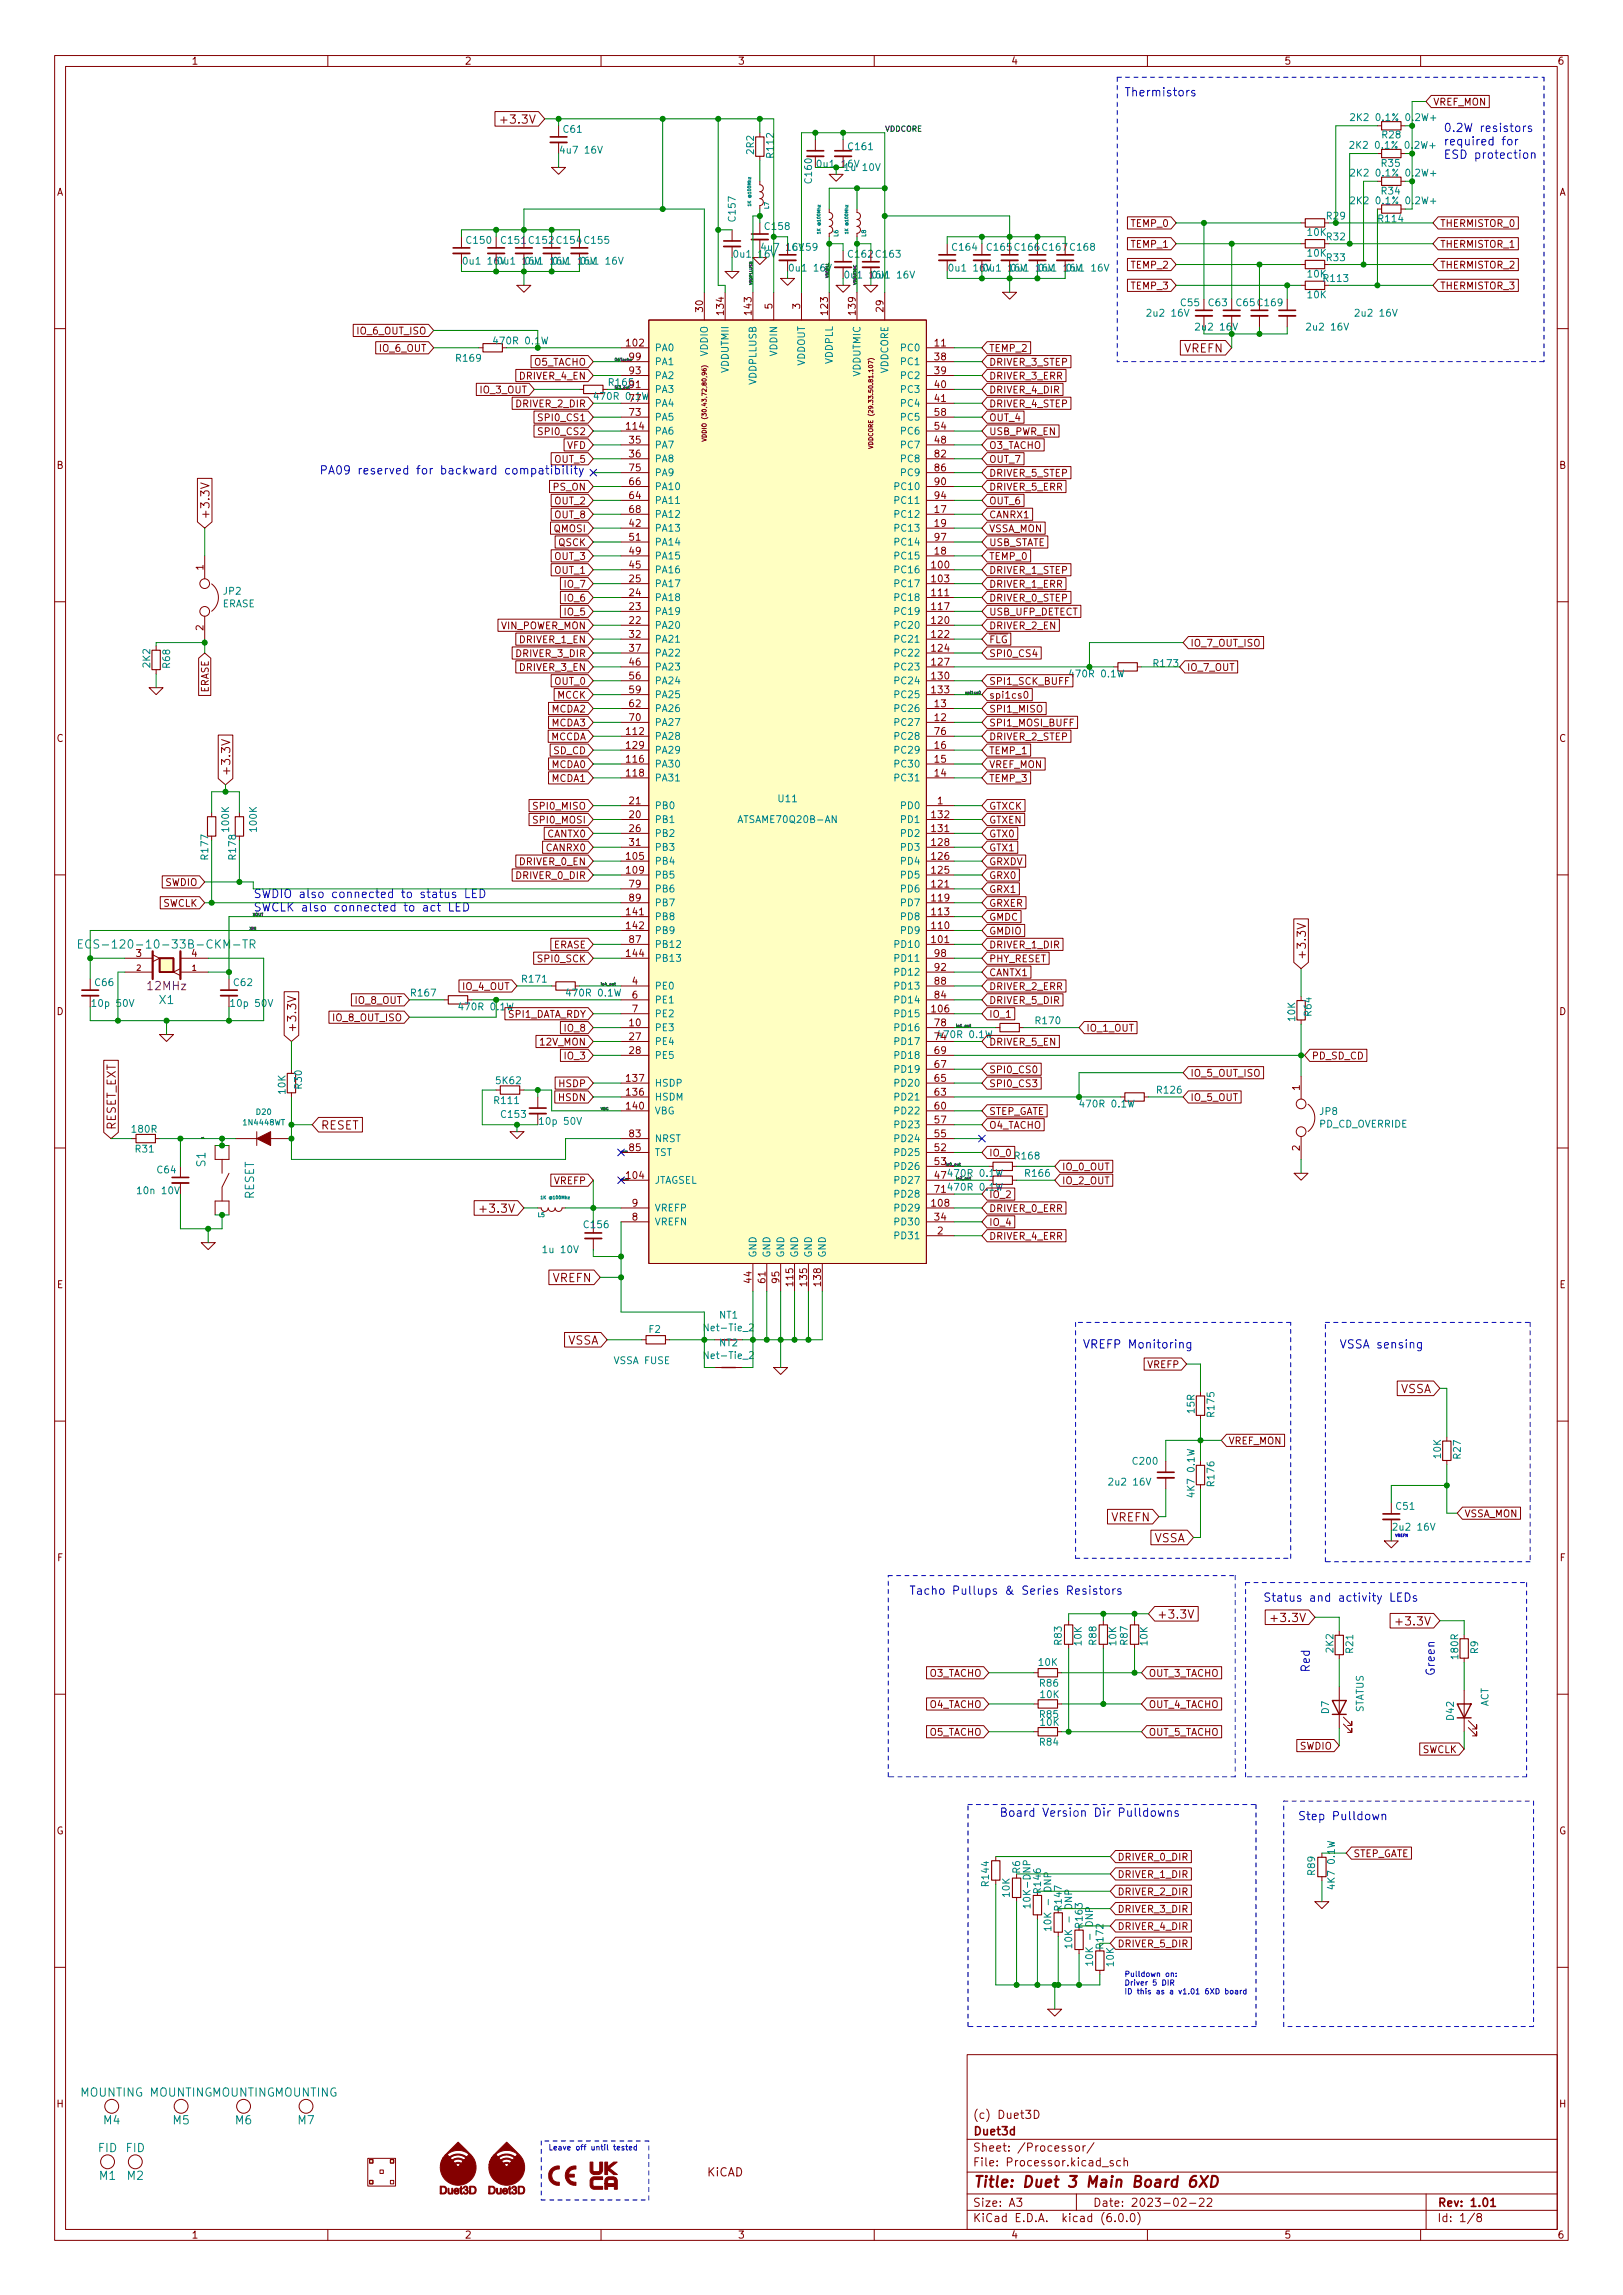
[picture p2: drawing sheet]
<svg xmlns="http://www.w3.org/2000/svg" width="297mm" height="420mm" viewBox="0 0 297 420" stroke-linecap="round" stroke-linejoin="round" font-family="sans-serif">
<defs><g id="words">
<text font-size="2.8" fill="#840000" x="178" y="400.5">Title: Duet 3 Main Board 6XD</text>
<g font-size="2.1" fill="#0000c2">
<text x="205.7" y="17.6">Thermistors</text>
<text x="264.2" y="24.2">0.2W resistors</text>
<text x="264.2" y="26.6">required for</text>
<text x="264.2" y="29.1">ESD protection</text>
<text x="58.4" y="86.9">PA09 reserved for backward compatibility</text>
<text x="46.4" y="164.4">SWDIO also connected to status LED</text>
<text x="46.4" y="166.9">SWCLK also connected to act LED</text>
<text x="198.1" y="246.9">VREFP Monitoring</text>
<text x="245.1" y="246.9">VSSA sensing</text>
<text x="166.4" y="292">Tacho Pullups &amp; Series Resistors</text>
<text x="231.1" y="293.2">Status and activity LEDs</text>
<text x="239.7" y="306.2" transform="rotate(-90 239.7 306.2)">Red</text>
<text x="262.6" y="306.9" transform="rotate(-90 262.6 306.9)">Green</text>
<text x="182.9" y="332.6">Board Version Dir Pulldowns</text>
<text x="237.5" y="333.2">Step Pulldown</text>
</g>
<g font-size="2.1" fill="#840000">
<text x="92.6" y="22.6">+3.3V</text>
<text x="216.7" y="64.5">VREFN</text>
<text x="38.3" y="95.2" transform="rotate(-90 38.3 95.2)">+3.3V</text>
<text x="42.1" y="142.2" transform="rotate(-90 42.1 142.2)">+3.3V</text>
<text x="239" y="175.8" transform="rotate(-90 239 175.8)">+3.3V</text>
<text x="54.2" y="189.1" transform="rotate(-90 54.2 189.1)">+3.3V</text>
<text x="21.2" y="206.9" transform="rotate(-90 21.2 206.9)">RESET_EXT</text>
<text x="58.7" y="206.8">RESET</text>
<text x="88.8" y="222">+3.3V</text>
<text x="101.1" y="234.7">VREFN</text>
<text x="103.8" y="246.2">VSSA</text>
<text x="256.2" y="255">VSSA</text>
<text x="203.4" y="278.5">VREFN</text>
<text x="211.1" y="282.3">VSSA</text>
<text x="211.7" y="296.3">+3.3V</text>
<text x="233.5" y="297">+3.3V</text>
<text x="256.4" y="297.6">+3.3V</text>
<text x="178" y="387.9">(c) Duet3D</text>
<text x="178" y="393.9">Sheet: /Processor/</text>
<text x="178" y="390.9">Duet3d</text>
<text x="129.4" y="398.4">KiCAD</text>
<text x="178" y="396.6">File: Processor.kicad_sch</text>
<text x="178" y="406.8">KiCad E.D.A. kicad (6.0.0)</text>
<text x="178" y="404">Size: A3</text>
<text x="200" y="404">Date: 2023-02-22</text>
<text x="263" y="404">Rev: 1.01</text>
<text x="263" y="406.8">Id: 1/8</text>
</g>
<g font-size="2.1" fill="#008484">
<text x="17.8" y="173.7">ECS-120-10-33B-CKM-TR</text>
<text x="29.2" y="183.8">X1</text>
<text x="37.6" y="213.6" transform="rotate(-90 37.6 213.6)">S1</text>
<text x="46.5" y="219.6" transform="rotate(-90 46.5 219.6)">RESET</text>
<text x="14.7" y="383.8">MOUNTING MOUNTINGMOUNTINGMOUNTING</text>
<text x="19" y="388.9">M4</text>
<text x="31.7" y="388.9">M5</text>
<text x="43.1" y="388.9">M6</text>
<text x="54.5" y="388.9">M7</text>
<text x="18" y="394">FID</text>
<text x="23.1" y="394">FID</text>
<text x="18.2" y="399.1">M1</text>
<text x="23.3" y="399.1">M2</text>
</g>
<text font-size="2.1" fill="#840084" x="27.1" y="181.3">12MHz</text>
<g font-size="1.8" fill="#840000">
<text x="35" y="11.8">1</text>
<text x="85" y="11.8">2</text>
<text x="135" y="11.8">3</text>
<text x="185" y="11.8">4</text>
<text x="235" y="11.8">5</text>
<text x="285" y="11.8">6</text>
<text x="262.3" y="19.3">VREF_MON</text>
<text x="10.3" y="35.8">A</text>
<text x="285.3" y="35.8">A</text>
<text x="207.1" y="41.5">TEMP_0</text>
<text x="263.5" y="41.5">THERMISTOR_0</text>
<text x="207.1" y="45.3">TEMP_1</text>
<text x="263.5" y="45.3">THERMISTOR_1</text>
<text x="207.1" y="49.2">TEMP_2</text>
<text x="207.1" y="53">TEMP_3</text>
<text x="263.5" y="53">THERMISTOR_3</text>
<text x="263.5" y="49.2">THERMISTOR_2</text>
<text x="128.7" y="57" transform="rotate(-90 128.7 57)">30</text>
<text x="132.5" y="57.5" transform="rotate(-90 132.5 57.5)">134</text>
<text x="137.5" y="57.5" transform="rotate(-90 137.5 57.5)">143</text>
<text x="141.4" y="56.5" transform="rotate(-90 141.4 56.5)">5</text>
<text x="146.4" y="56.5" transform="rotate(-90 146.4 56.5)">3</text>
<text x="151.5" y="57.5" transform="rotate(-90 151.5 57.5)">123</text>
<text x="156.6" y="57.5" transform="rotate(-90 156.6 57.5)">139</text>
<text x="161.7" y="57" transform="rotate(-90 161.7 57)">29</text>
<text x="65.5" y="61.2">IO_6_OUT_ISO</text>
<text x="69.6" y="64.4">IO_6_OUT</text>
<text x="114.7" y="63.4">102</text>
<text x="171.1" y="63.4">11</text>
<text x="171.1" y="66">38</text>
<text x="181" y="64.4">TEMP_2</text>
<text x="95.2" y="69.5">DRIVER_4_EN</text>
<text x="97.7" y="66.9">O5_TACHO</text>
<text x="115.2" y="68.5">93</text>
<text x="171.1" y="68.5">39</text>
<text x="171.1" y="71">40</text>
<text x="181" y="69.5">DRIVER_3_ERR</text>
<text x="181" y="66.9">DRIVER_3_STEP</text>
<text x="88" y="72">IO_3_OUT</text>
<text x="94.6" y="74.6">DRIVER_2_DIR</text>
<text x="99.1" y="77.1">SPI0_CS1</text>
<text x="115.2" y="76.1">73</text>
<text x="115.2" y="73.6">77</text>
<text x="171.1" y="73.6">41</text>
<text x="171.1" y="76.1">58</text>
<text x="181" y="74.6">DRIVER_4_STEP</text>
<text x="181" y="77.1">OUT_4</text>
<text x="181" y="72">DRIVER_4_DIR</text>
<text x="99.1" y="79.6">SPI0_CS2</text>
<text x="103.8" y="82.2">VFD</text>
<text x="114.7" y="78.7">114</text>
<text x="115.2" y="81.2">35</text>
<text x="115.2" y="83.7">36</text>
<text x="171.1" y="81.2">48</text>
<text x="171.1" y="78.7">54</text>
<text x="171.1" y="83.7">82</text>
<text x="181" y="82.2">O3_TACHO</text>
<text x="181" y="79.6">USB_PWR_EN</text>
<text x="10.3" y="85.8">B</text>
<text x="101.3" y="89.8">PS_ON</text>
<text x="115.2" y="88.8">66</text>
<text x="115.2" y="86.3">75</text>
<text x="171.1" y="86.3">86</text>
<text x="171.1" y="88.8">90</text>
<text x="181" y="87.3">DRIVER_5_STEP</text>
<text x="181" y="89.8">DRIVER_5_ERR</text>
<text x="181" y="84.7">OUT_7</text>
<text x="285.3" y="85.8">B</text>
<text x="101.6" y="92.3">OUT_2</text>
<text x="101.6" y="94.9">OUT_8</text>
<text x="115.2" y="91.4">64</text>
<text x="115.2" y="93.9">68</text>
<text x="171.1" y="93.9">17</text>
<text x="171.1" y="91.4">94</text>
<text x="181" y="92.3">OUT_6</text>
<text x="181" y="94.9">CANRX1</text>
<text x="101.4" y="97.4">QMOSI</text>
<text x="102.2" y="100">QSCK</text>
<text x="115.2" y="96.4">42</text>
<text x="115.2" y="101.5">49</text>
<text x="115.2" y="99">51</text>
<text x="171.1" y="101.5">18</text>
<text x="171.1" y="96.4">19</text>
<text x="171.1" y="99">97</text>
<text x="181" y="100">USB_STATE</text>
<text x="181" y="97.4">VSSA_MON</text>
<text x="37.2" y="104.4" transform="rotate(-90 37.2 104.4)">1</text>
<text x="101.6" y="102.5">OUT_3</text>
<text x="101.6" y="105">OUT_1</text>
<text x="103.5" y="107.6">IO_7</text>
<text x="115.2" y="106.6">25</text>
<text x="115.2" y="104.1">45</text>
<text x="170.6" y="104.1">100</text>
<text x="170.6" y="106.6">103</text>
<text x="181" y="105">DRIVER_1_STEP</text>
<text x="181" y="107.6">DRIVER_1_ERR</text>
<text x="181" y="102.5">TEMP_0</text>
<text x="103.5" y="112.7">IO_5</text>
<text x="103.5" y="110.1">IO_6</text>
<text x="115.2" y="111.7">23</text>
<text x="115.2" y="109.1">24</text>
<text x="170.6" y="109.1">111</text>
<text x="170.6" y="111.7">117</text>
<text x="181" y="112.7">USB_UFP_DETECT</text>
<text x="181" y="110.1">DRIVER_0_STEP</text>
<text x="37.2" y="115.4" transform="rotate(-90 37.2 115.4)">2</text>
<text x="91.6" y="115.2">VIN_POWER_MON</text>
<text x="95.2" y="117.7">DRIVER_1_EN</text>
<text x="115.2" y="114.2">22</text>
<text x="115.2" y="116.8">32</text>
<text x="115.2" y="119.3">37</text>
<text x="170.6" y="114.2">120</text>
<text x="170.6" y="116.8">122</text>
<text x="170.6" y="119.3">124</text>
<text x="181" y="117.7">~{FLG}</text>
<text x="181" y="115.2">DRIVER_2_EN</text>
<text x="217.8" y="118.4">IO_7_OUT_ISO</text>
<text x="94.6" y="120.3">DRIVER_3_DIR</text>
<text x="95.2" y="122.8">DRIVER_3_EN</text>
<text x="101.6" y="125.4">OUT_0</text>
<text x="115.2" y="121.8">46</text>
<text x="115.2" y="124.4">56</text>
<text x="170.6" y="121.8">127</text>
<text x="170.6" y="124.4">130</text>
<text x="181" y="120.3">SPI0_CS4</text>
<text x="181" y="125.4">SPI1_SCK_BUFF</text>
<text x="217.2" y="122.8">IO_7_OUT</text>
<text x="38.2" y="126.9" transform="rotate(-90 38.2 126.9)">ERASE</text>
<text x="101" y="130.4">MCDA2</text>
<text x="102" y="127.9">MCCK</text>
<text x="115.2" y="126.9">59</text>
<text x="115.2" y="129.5">62</text>
<text x="115.2" y="132">70</text>
<text x="170.6" y="126.9">133</text>
<text x="171.1" y="132">12</text>
<text x="171.1" y="129.5">13</text>
<text x="181" y="130.4">SPI1_MISO</text>
<text x="181" y="127.9">spi1cs0</text>
<text x="10.3" y="135.8">C</text>
<text x="100.7" y="135.5">MCCDA</text>
<text x="101" y="133">MCDA3</text>
<text x="114.7" y="134.5">112</text>
<text x="114.7" y="137.1">129</text>
<text x="171.1" y="137.1">16</text>
<text x="171.1" y="134.5">76</text>
<text x="181" y="135.5">DRIVER_2_STEP</text>
<text x="181" y="133">SPI1_MOSI_BUFF</text>
<text x="285.3" y="135.8">C</text>
<text x="101" y="143.1">MCDA1</text>
<text x="101" y="140.6">MCDA0</text>
<text x="101.3" y="138.1">SD_CD</text>
<text x="114.7" y="139.6">116</text>
<text x="114.7" y="142.2">118</text>
<text x="171.1" y="142.2">14</text>
<text x="171.1" y="139.6">15</text>
<text x="181" y="140.6">VREF_MON</text>
<text x="181" y="138.1">TEMP_1</text>
<text x="181" y="143.1">TEMP_3</text>
<text x="98" y="148.2">SPI0_MISO</text>
<text x="115.2" y="149.8">20</text>
<text x="115.2" y="147.2">21</text>
<text x="170.6" y="149.8">132</text>
<text x="171.6" y="147.2">1</text>
<text x="181" y="148.2">GTXCK</text>
<text x="98" y="150.8">SPI0_MOSI</text>
<text x="100" y="155.8">CANRX0</text>
<text x="100.2" y="153.3">CANTX0</text>
<text x="115.2" y="152.3">26</text>
<text x="115.2" y="154.9">31</text>
<text x="170.6" y="154.9">128</text>
<text x="170.6" y="152.3">131</text>
<text x="181" y="155.8">GTX1</text>
<text x="181" y="153.3">GTX0</text>
<text x="181" y="150.8">GTXEN</text>
<text x="94.6" y="160.9">DRIVER_0_DIR</text>
<text x="95.2" y="158.4">DRIVER_0_EN</text>
<text x="114.7" y="157.4">105</text>
<text x="114.7" y="159.9">109</text>
<text x="170.6" y="159.9">125</text>
<text x="170.6" y="157.4">126</text>
<text x="181" y="160.9">GRX0</text>
<text x="181" y="158.4">GRXDV</text>
<text x="29.7" y="166">SWCLK</text>
<text x="30.2" y="162.2">SWDIO</text>
<text x="114.7" y="167.6">141</text>
<text x="115.2" y="162.5">79</text>
<text x="115.2" y="165">89</text>
<text x="170.6" y="167.6">113</text>
<text x="170.6" y="165">119</text>
<text x="170.6" y="162.5">121</text>
<text x="181" y="163.5">GRX1</text>
<text x="181" y="166">GRXER</text>
<text x="101.2" y="173.6">ERASE</text>
<text x="114.7" y="170.1">142</text>
<text x="115.2" y="172.6">87</text>
<text x="170.6" y="172.6">101</text>
<text x="170.6" y="170.1">110</text>
<text x="181" y="171.1">GMDIO</text>
<text x="181" y="168.5">GMDC</text>
<text x="181" y="173.6">DRIVER_1_DIR</text>
<text x="24.9" y="175.2">3</text>
<text x="35.1" y="175.2">4</text>
<text x="98.8" y="176.2">SPI0_SCK</text>
<text x="114.7" y="175.2">144</text>
<text x="171.1" y="177.7">92</text>
<text x="171.1" y="175.2">98</text>
<text x="181" y="176.2">PHY_RESET</text>
<text x="181" y="178.7">CANTX1</text>
<text x="10.3" y="185.8">D</text>
<text x="65.1" y="183.8">IO_8_OUT</text>
<text x="84.8" y="181.2">IO_4_OUT</text>
<text x="115.7" y="180.3">4</text>
<text x="115.7" y="182.8">6</text>
<text x="115.7" y="185.3">7</text>
<text x="170.6" y="185.3">106</text>
<text x="171.1" y="182.8">84</text>
<text x="171.1" y="180.3">88</text>
<text x="181" y="183.8">DRIVER_5_DIR</text>
<text x="181" y="181.2">DRIVER_2_ERR</text>
<text x="285.3" y="185.8">D</text>
<text x="61.1" y="187">IO_8_OUT_ISO</text>
<text x="92.9" y="186.3">SPI1_DATA_RDY</text>
<text x="99.1" y="191.4">12V_MON</text>
<text x="103.5" y="188.9">IO_8</text>
<text x="115.2" y="187.9">10</text>
<text x="115.2" y="190.4">27</text>
<text x="171.1" y="190.4">74</text>
<text x="171.1" y="187.9">78</text>
<text x="181" y="191.4">DRIVER_5_EN</text>
<text x="181" y="186.3">IO_1</text>
<text x="198.8" y="188.9">IO_1_OUT</text>
<text x="103.5" y="193.9">IO_3</text>
<text x="115.2" y="193">28</text>
<text x="171.1" y="195.5">67</text>
<text x="171.1" y="193">69</text>
<text x="181" y="196.5">SPI0_CS0</text>
<text x="217.8" y="197.1">IO_5_OUT_ISO</text>
<text x="240" y="193.9">PD_SD_CD</text>
<text x="102.3" y="201.6">HSDN</text>
<text x="102.4" y="199">HSDP</text>
<text x="114.7" y="200.6">136</text>
<text x="114.7" y="198">137</text>
<text x="114.7" y="203.1">140</text>
<text x="171.1" y="203.1">60</text>
<text x="171.1" y="200.6">63</text>
<text x="171.1" y="198">65</text>
<text x="181" y="199">SPI0_CS3</text>
<text x="217.8" y="201.6">IO_5_OUT</text>
<text x="237.9" y="199.6" transform="rotate(-90 237.9 199.6)">1</text>
<text x="115.2" y="208.2">83</text>
<text x="171.1" y="208.2">55</text>
<text x="171.1" y="205.7">57</text>
<text x="181" y="206.6">O4_TACHO</text>
<text x="181" y="204.1">STEP_GATE</text>
<text x="114.7" y="215.8">104</text>
<text x="115.2" y="210.7">85</text>
<text x="171.1" y="215.8">47</text>
<text x="171.1" y="210.7">52</text>
<text x="181" y="211.7">IO_0</text>
<text x="194.3" y="214.3">IO_0_OUT</text>
<text x="237.9" y="210.7" transform="rotate(-90 237.9 210.7)">2</text>
<text x="101.4" y="216.8">VREFP</text>
<text x="115.7" y="220.9">9</text>
<text x="170.6" y="220.9">108</text>
<text x="171.1" y="218.4">71</text>
<text x="181" y="221.9">DRIVER_0_ERR</text>
<text x="181" y="219.3">IO_2</text>
<text x="194.3" y="216.8">IO_2_OUT</text>
<text x="115.7" y="223.4">8</text>
<text x="171.1" y="223.4">34</text>
<text x="171.6" y="226">2</text>
<text x="181" y="224.4">IO_4</text>
<text x="181" y="227">DRIVER_4_ERR</text>
<text x="10.4" y="235.8">E</text>
<text x="137.5" y="234.8" transform="rotate(-90 137.5 234.8)">44</text>
<text x="140.1" y="234.8" transform="rotate(-90 140.1 234.8)">61</text>
<text x="142.6" y="234.8" transform="rotate(-90 142.6 234.8)">95</text>
<text x="145.2" y="235.3" transform="rotate(-90 145.2 235.3)">115</text>
<text x="147.7" y="235.3" transform="rotate(-90 147.7 235.3)">135</text>
<text x="150.2" y="235.3" transform="rotate(-90 150.2 235.3)">138</text>
<text x="285.4" y="235.8">E</text>
<text x="210" y="250.5">VREFP</text>
<text x="224.8" y="264.4">VREF_MON</text>
<text x="268" y="277.8">VSSA_MON</text>
<text x="10.4" y="285.8">F</text>
<text x="285.5" y="285.8">F</text>
<text x="170.1" y="307">O3_TACHO</text>
<text x="210.2" y="307">OUT_3_TACHO</text>
<text x="170.1" y="317.8">O5_TACHO</text>
<text x="170.1" y="312.7">O4_TACHO</text>
<text x="210.2" y="317.8">OUT_5_TACHO</text>
<text x="210.2" y="312.7">OUT_4_TACHO</text>
<text x="237.8" y="320.3">SWDIO</text>
<text x="260.2" y="320.9">SWCLK</text>
<text x="10.3" y="335.8">G</text>
<text x="285.3" y="335.8">G</text>
<text x="204.5" y="340.6">DRIVER_0_DIR</text>
<text x="247.6" y="340">STEP_GATE</text>
<text x="204.5" y="347">DRIVER_2_DIR</text>
<text x="204.5" y="343.8">DRIVER_1_DIR</text>
<text x="204.5" y="350.1">DRIVER_3_DIR</text>
<text x="204.5" y="353.3">DRIVER_4_DIR</text>
<text x="204.5" y="356.5">DRIVER_5_DIR</text>
<text x="10.3" y="385.8">H</text>
<text x="285.3" y="385.8">H</text>
<text x="35" y="409.8">1</text>
<text x="85" y="409.8">2</text>
<text x="135" y="409.8">3</text>
<text x="185" y="409.8">4</text>
<text x="235" y="409.8">5</text>
<text x="285" y="409.8">6</text>
</g>
<g font-size="1.8" fill="#008484">
<text x="248.3" y="22.1">2K2 0.1% 0.2W+</text>
<text x="103" y="28.1">4u7 16V</text>
<text x="103.2" y="24.3">C61</text>
<text x="138" y="28.2" transform="rotate(-90 138 28.2)">2R2</text>
<text x="141.6" y="28.7" transform="rotate(-90 141.6 28.7)">R112</text>
<text x="155.4" y="27.5">C161</text>
<text x="248.2" y="27.2">2K2 0.1% 0.2W+</text>
<text x="253" y="25.3">R28</text>
<text x="148.6" y="33.4" transform="rotate(-90 148.6 33.4)">C160</text>
<text x="154.9" y="31.3">1u 10V</text>
<text x="248.3" y="32.3">2K2 0.1% 0.2W+</text>
<text x="252.9" y="35.6">R34</text>
<text x="252.9" y="30.5">R35</text>
<text x="134.6" y="40.4" transform="rotate(-90 134.6 40.4)">C157</text>
<text x="248.3" y="37.4">2K2 0.1% 0.2W+</text>
<text x="252.4" y="40.7">R114</text>
<text x="85.5" y="44.6">C150</text>
<text x="91.9" y="44.6">C151</text>
<text x="96.9" y="44.6">C152</text>
<text x="102" y="44.6">C154</text>
<text x="107.1" y="44.6">C155</text>
<text x="139.8" y="45.9">4u7 16V</text>
<text x="140.1" y="42.1">C158</text>
<text x="145.2" y="45.9">C159</text>
<text x="155.4" y="47.2">C162</text>
<text x="160.4" y="47.2">C163</text>
<text x="174.4" y="45.9">C164</text>
<text x="180.8" y="45.9">C165</text>
<text x="185.8" y="45.9">C166</text>
<text x="190.9" y="45.9">C167</text>
<text x="196" y="45.9">C168</text>
<text x="239.3" y="47">10K</text>
<text x="239.3" y="43.2">10K</text>
<text x="242.9" y="47.8">R33</text>
<text x="242.9" y="44">R32</text>
<text x="85.2" y="48.4">0u1 16V0u1 16V</text>
<text x="96.6" y="48.4">0u1 16V</text>
<text x="101.7" y="48.4">0u1 16V</text>
<text x="106.8" y="48.4">0u1 16V</text>
<text x="144.9" y="49.7">0u1 16V</text>
<text x="155.1" y="51">0u1 16V</text>
<text x="160.1" y="51">0u1 16V</text>
<text x="174.1" y="49.7">0u1 16V0u1 16V</text>
<text x="185.5" y="49.7">0u1 16V</text>
<text x="190.6" y="49.7">0u1 16V</text>
<text x="195.7" y="49.7">0u1 16V</text>
<text x="239.3" y="50.8">10K</text>
<text x="242.4" y="51.6">R113</text>
<text x="210.4" y="58">2u2 16V</text>
<text x="216.2" y="56">C55</text>
<text x="221.2" y="56">C63</text>
<text x="226.3" y="56">C65 C169</text>
<text x="239.3" y="54.6">10K</text>
<text x="248.5" y="58">2u2 16V</text>
<text x="90.8" y="63">470R 0.1W</text>
<text x="119.8" y="64.3">PA0</text>
<text x="129.5" y="65.2" transform="rotate(-90 129.5 65.2)">VDDIO</text>
<text x="142.2" y="65.1" transform="rotate(-90 142.2 65.1)">VDDIN</text>
<text x="165.1" y="64.3">PC0</text>
<text x="239.6" y="60.5">2u2 16V</text>
<text x="83.6" y="66.2">R169</text>
<text x="119.8" y="71.9">PA3</text>
<text x="119.8" y="69.4">PA2</text>
<text x="119.8" y="66.8">PA1</text>
<text x="133.3" y="68.2" transform="rotate(-90 133.3 68.2)">VDDUTMII</text>
<text x="138.4" y="70.4" transform="rotate(-90 138.4 70.4)">VDDPLLUSB</text>
<text x="147.3" y="67.1" transform="rotate(-90 147.3 67.1)">VDDOUT</text>
<text x="152.4" y="66.7" transform="rotate(-90 152.4 66.7)">VDDPLL</text>
<text x="157.5" y="68.9" transform="rotate(-90 157.5 68.9)">VDDUTMIC</text>
<text x="162.6" y="68.4" transform="rotate(-90 162.6 68.4)">VDDCORE</text>
<text x="165.1" y="66.8">PC1</text>
<text x="165.1" y="69.4">PC2</text>
<text x="165.1" y="71.9">PC3</text>
<text x="109.2" y="73.2">470R 0.1W</text>
<text x="119.8" y="77">PA5</text>
<text x="119.8" y="74.5">PA4</text>
<text x="165.1" y="74.5">PC4</text>
<text x="165.1" y="77">PC5</text>
<text x="119.8" y="79.5">PA6</text>
<text x="119.8" y="82.1">PA7</text>
<text x="165.1" y="82.1">PC7</text>
<text x="165.1" y="79.5">PC6</text>
<text x="119.8" y="84.6">PA8</text>
<text x="119.8" y="89.7">PA10</text>
<text x="119.8" y="87.2">PA9</text>
<text x="164.1" y="89.7">PC10</text>
<text x="165.1" y="84.6">PC8</text>
<text x="165.1" y="87.2">PC9</text>
<text x="119.8" y="92.2">PA11</text>
<text x="119.8" y="94.8">PA12</text>
<text x="164.1" y="94.8">PC12</text>
<text x="164.1" y="92.2">PC11</text>
<text x="119.8" y="97.3">PA13</text>
<text x="119.8" y="99.9">PA14</text>
<text x="164.1" y="97.3">PC13</text>
<text x="164.1" y="99.9">PC14</text>
<text x="119.8" y="107.5">PA17</text>
<text x="119.8" y="104.9">PA16</text>
<text x="119.8" y="102.4">PA15</text>
<text x="164.1" y="104.9">PC16</text>
<text x="164.1" y="107.5">PC17</text>
<text x="164.1" y="102.4">PC15</text>
<text x="40.7" y="111.2">ERASE</text>
<text x="40.9" y="108.9">JP2</text>
<text x="119.8" y="112.6">PA19</text>
<text x="119.8" y="110">PA18</text>
<text x="164.1" y="110">PC18</text>
<text x="164.1" y="112.6">PC19</text>
<text x="119.8" y="115.1">PA20</text>
<text x="119.8" y="117.6">PA21</text>
<text x="164.1" y="115.1">PC20</text>
<text x="164.1" y="117.6">PC21</text>
<text x="27.5" y="122.1" transform="rotate(-90 27.5 122.1)">2K2</text>
<text x="31.1" y="122.2" transform="rotate(-90 31.1 122.2)">R68</text>
<text x="119.8" y="120.2">PA22</text>
<text x="119.8" y="122.7">PA23</text>
<text x="119.8" y="125.3">PA24</text>
<text x="164.1" y="120.2">PC22</text>
<text x="164.1" y="122.7">PC23</text>
<text x="164.1" y="125.3">PC24</text>
<text x="196.2" y="124">470R 0.1W</text>
<text x="211.2" y="122.1">R173</text>
<text x="119.8" y="127.8">PA25</text>
<text x="119.8" y="130.3">PA26</text>
<text x="164.1" y="130.3">PC26</text>
<text x="164.1" y="127.8">PC25</text>
<text x="119.8" y="135.4">PA28</text>
<text x="119.8" y="138">PA29</text>
<text x="119.8" y="132.9">PA27</text>
<text x="164.1" y="132.9">PC27</text>
<text x="164.1" y="138">PC29</text>
<text x="164.1" y="135.4">PC28</text>
<text x="119.8" y="140.5">PA30</text>
<text x="119.8" y="143">PA31</text>
<text x="164.1" y="143">PC31</text>
<text x="164.1" y="140.5">PC30</text>
<text x="119.8" y="148.1">PB0</text>
<text x="142.5" y="146.9">U11</text>
<text x="165.1" y="148.1">PD0</text>
<text x="41.9" y="152.1" transform="rotate(-90 41.9 152.1)">100K</text>
<text x="47" y="152.1" transform="rotate(-90 47 152.1)">100K</text>
<text x="119.8" y="150.7">PB1</text>
<text x="119.8" y="153.2">PB2</text>
<text x="119.8" y="155.7">PB3</text>
<text x="135.5" y="150.7">ATSAME70Q20B-AN</text>
<text x="165.1" y="155.7">PD3</text>
<text x="165.1" y="153.2">PD2</text>
<text x="165.1" y="150.7">PD1</text>
<text x="38.1" y="157.2" transform="rotate(-90 38.1 157.2)">R177</text>
<text x="43.2" y="157.2" transform="rotate(-90 43.2 157.2)">R178</text>
<text x="119.8" y="158.3">PB4</text>
<text x="119.8" y="160.8">PB5</text>
<text x="165.1" y="160.8">PD5</text>
<text x="165.1" y="158.3">PD4</text>
<text x="119.8" y="163.4">PB6</text>
<text x="119.8" y="165.9">PB7</text>
<text x="165.1" y="165.9">PD7</text>
<text x="165.1" y="163.4">PD6</text>
<text x="119.8" y="168.4">PB8</text>
<text x="119.8" y="171">PB9</text>
<text x="119.8" y="173.5">PB12</text>
<text x="164.1" y="173.5">PD10</text>
<text x="165.1" y="171">PD9</text>
<text x="165.1" y="168.4">PD8</text>
<text x="95.7" y="179.9">R171</text>
<text x="119.8" y="176.1">PB13</text>
<text x="164.1" y="178.6">PD12</text>
<text x="164.1" y="176.1">PD11</text>
<text x="17.3" y="184.3">10p 50V</text>
<text x="17.4" y="180.5">C66</text>
<text x="42.7" y="184.3">10p 50V</text>
<text x="42.8" y="180.5">C62</text>
<text x="75.4" y="182.4">R167</text>
<text x="84.5" y="185">470R 0.1W</text>
<text x="104.2" y="182.4">470R 0.1W</text>
<text x="119.8" y="181.1">PE0</text>
<text x="119.8" y="183.7">PE1</text>
<text x="164.1" y="183.7">PD14</text>
<text x="164.1" y="181.1">PD13</text>
<text x="240" y="185.9" transform="rotate(-90 240 185.9)">R64</text>
<text x="119.8" y="188.8">PE3</text>
<text x="119.8" y="191.3">PE4</text>
<text x="119.8" y="186.2">PE2</text>
<text x="164.1" y="186.2">PD15</text>
<text x="164.1" y="191.3">PD17</text>
<text x="164.1" y="188.8">PD16</text>
<text x="172.1" y="190">470R 0.1W</text>
<text x="189.7" y="187.5">R170</text>
<text x="237" y="186.9" transform="rotate(-90 237 186.9)">10K</text>
<text x="119.8" y="193.8">PE5</text>
<text x="164.1" y="196.4">PD19</text>
<text x="164.1" y="193.8">PD18</text>
<text x="52.2" y="200.2" transform="rotate(-90 52.2 200.2)">10K</text>
<text x="55.2" y="199.3" transform="rotate(-90 55.2 199.3)">R30</text>
<text x="90.6" y="202.1">R111</text>
<text x="90.9" y="198.5">5K62</text>
<text x="119.8" y="201.5">HSDM</text>
<text x="119.8" y="198.9">HSDP</text>
<text x="164.1" y="201.5">PD21</text>
<text x="164.1" y="198.9">PD20</text>
<text x="198.1" y="202.7">470R 0.1W</text>
<text x="211.9" y="200.2">R126</text>
<text x="24.3" y="207.4">180R</text>
<text x="91.9" y="204.6">C153</text>
<text x="99.2" y="205.9">10p 50V</text>
<text x="119.8" y="204">VBG</text>
<text x="119.8" y="209.1">NRST</text>
<text x="164.1" y="209.1">PD24</text>
<text x="164.1" y="206.5">PD23</text>
<text x="164.1" y="204">PD22</text>
<text x="241.4" y="206.4">PD_CD_OVERRIDE</text>
<text x="241.6" y="204.1">JP8</text>
<text x="24.8" y="211">R31</text>
<text x="28.8" y="214.8">C64</text>
<text x="119.8" y="211.6">TST</text>
<text x="164.1" y="211.6">PD25</text>
<text x="164.1" y="214.2">PD26</text>
<text x="185.8" y="212.3">R168</text>
<text x="187.8" y="215.4">R166</text>
<text x="25.6" y="218.6">10n 10V</text>
<text x="119.8" y="216.7">JTAGSEL</text>
<text x="119.8" y="221.8">VREFP</text>
<text x="164.1" y="221.8">PD29</text>
<text x="164.1" y="216.7">PD27</text>
<text x="164.1" y="219.2">PD28</text>
<text x="174" y="218">470R 0.1W</text>
<text x="107" y="224.8">C156</text>
<text x="119.8" y="224.3">VREFN</text>
<text x="164.1" y="226.9">PD31</text>
<text x="164.1" y="224.3">PD30</text>
<text x="99.7" y="229.4">1u 10V</text>
<text x="138.4" y="230.3" transform="rotate(-90 138.4 230.3)">GND</text>
<text x="141" y="230.3" transform="rotate(-90 141 230.3)">GND</text>
<text x="143.5" y="230.3" transform="rotate(-90 143.5 230.3)">GND</text>
<text x="146" y="230.3" transform="rotate(-90 146 230.3)">GND</text>
<text x="148.6" y="230.3" transform="rotate(-90 148.6 230.3)">GND</text>
<text x="151.1" y="230.3" transform="rotate(-90 151.1 230.3)">GND</text>
<text x="118.8" y="244">F2</text>
<text x="129.4" y="243.7">Net-Tie_2</text>
<text x="131.7" y="241.4">NT1</text>
<text x="112.5" y="249.7">VSSA FUSE</text>
<text x="129.4" y="248.8">Net-Tie_2</text>
<text x="131.7" y="246.5">NT2</text>
<text x="218.6" y="258.7" transform="rotate(-90 218.6 258.7)">15R</text>
<text x="222.2" y="259.3" transform="rotate(-90 222.2 259.3)">R175</text>
<text x="207.4" y="268.1">C200</text>
<text x="263.7" y="266.9" transform="rotate(-90 263.7 266.9)">10K</text>
<text x="267.3" y="267" transform="rotate(-90 267.3 267)">R27</text>
<text x="203.4" y="271.9">2u2 16V</text>
<text x="218.6" y="273.7" transform="rotate(-90 218.6 273.7)">4K7 0.1W</text>
<text x="222.2" y="272" transform="rotate(-90 222.2 272)">R176</text>
<text x="255.4" y="280.2">2u2 16V</text>
<text x="255.6" y="276.4">C51</text>
<text x="190.1" y="305">10K</text>
<text x="194.3" y="301.1" transform="rotate(-90 194.3 301.1)">R83</text>
<text x="197.9" y="301.2" transform="rotate(-90 197.9 301.2)">10K</text>
<text x="200.7" y="301.1" transform="rotate(-90 200.7 301.1)">R88</text>
<text x="204.3" y="301.2" transform="rotate(-90 204.3 301.2)">10K</text>
<text x="206.4" y="301.1" transform="rotate(-90 206.4 301.1)">R87</text>
<text x="210" y="301.2" transform="rotate(-90 210 301.2)">10K</text>
<text x="244" y="302.5" transform="rotate(-90 244 302.5)">2K2</text>
<text x="247.6" y="302.6" transform="rotate(-90 247.6 302.6)">R21</text>
<text x="266.9" y="303.6" transform="rotate(-90 266.9 303.6)">180R</text>
<text x="270.5" y="302.7" transform="rotate(-90 270.5 302.7)">R9</text>
<text x="190.4" y="308.8">R86</text>
<text x="190.5" y="310.9">10K</text>
<text x="190.4" y="314.5">R85</text>
<text x="190.5" y="315.9">10K</text>
<text x="243.2" y="313.7" transform="rotate(-90 243.2 313.7)">D7</text>
<text x="249.6" y="313.6" transform="rotate(-90 249.6 313.6)">STATUS</text>
<text x="266.1" y="314.8" transform="rotate(-90 266.1 314.8)">D42</text>
<text x="272.4" y="312.5" transform="rotate(-90 272.4 312.5)">ACT</text>
<text x="190.4" y="319.6">R84</text>
<text x="181" y="345.2" transform="rotate(-90 181 345.2)">R144</text>
<text x="184.8" y="347.2" transform="rotate(-90 184.8 347.2)">10K</text>
<text x="186.7" y="342.9" transform="rotate(-90 186.7 342.9)">R6</text>
<text x="190.5" y="346.5" transform="rotate(-90 190.5 346.5)">R146</text>
<text x="240.7" y="343.2" transform="rotate(-90 240.7 343.2)">R89</text>
<text x="244.3" y="345.4" transform="rotate(-90 244.3 345.4)">4K7 0.1W</text>
<text x="188.6" y="348.8" transform="rotate(-90 188.6 348.8)">10K-DNP</text>
<text x="192.4" y="352.4" transform="rotate(-90 192.4 352.4)">10K - DNP</text>
<text x="194.3" y="349.6" transform="rotate(-90 194.3 349.6)">R147</text>
<text x="198.1" y="352.8" transform="rotate(-90 198.1 352.8)">R163</text>
<text x="196.2" y="355.6" transform="rotate(-90 196.2 355.6)">10K - DNP</text>
<text x="200" y="358.8" transform="rotate(-90 200 358.8)">10K - DNP</text>
<text x="203.8" y="359.9" transform="rotate(-90 203.8 359.9)">10K</text>
</g>
<g font-size="1.8" fill="#008400">
<text x="150" y="30.6">0u1 16V</text>
<text x="242.9" y="40.2">R29</text>
<text x="134.7" y="47.2">0u1 16V</text>
<text x="219.3" y="60.5">2u2 16V</text>
<text x="111.6" y="70.7">R16591</text>
<text x="201.9" y="356.6" transform="rotate(-90 201.9 356.6)">R172</text>
</g>
<g font-size="1.8">
<text x="115.2" y="66">99</text>
<text x="171.1" y="213.3">53</text>
<text x="174" y="215.4">470R 0.1W</text>
</g>
<text font-size="1.8" fill="#0000c2" x="101.6" y="84.7">OUT_5</text>
<text font-size="1.4" x="161.9" y="24.1">VDDCORE</text>
<g font-size="1.4" fill="#840000">
<text x="25" y="177.7">2</text>
<text x="35.2" y="177.7">1</text>
</g>
<g font-size="1.4" fill="#008484">
<text x="44.7" y="206">1N4448WT</text>
<text x="47" y="204.1">D20</text>
</g>
<g font-size="1.4" fill="#0000c2">
<text x="205.7" y="361.9">Pulldown on:</text>
<text x="205.7" y="363.5">Driver 5 DIR</text>
<text x="205.7" y="365.1">ID this as a v1.01 6XD board</text>
<text x="100.3" y="393.7">Leave off until tested</text>
</g>
<g font-size="1.1" fill="#008484">
<text x="140.7" y="38.3" transform="rotate(-90 140.7 38.3)">L7</text>
<text x="153.4" y="43.3" transform="rotate(-90 153.4 43.3)">L6</text>
<text x="158.5" y="43.3" transform="rotate(-90 158.5 43.3)">L8</text>
<text x="98.4" y="222.8">L5</text>
</g>
<g font-size="1.1" fill="#840000">
<text x="129.3" y="79.7" transform="rotate(-90 129.3 79.7)">VDDIO (30,43,72,80,96)</text>
<text x="159.8" y="81.1" transform="rotate(-90 159.8 81.1)">VDDCORE (29.33.50.81.107)</text>
</g>
<g font-size=".8" fill="#008484">
<text x="137.4" y="37.5" transform="rotate(-90 137.4 37.5)">1K @100Mhz</text>
<text x="150.1" y="42.6" transform="rotate(-90 150.1 42.6)">1K @100Mhz</text>
<text x="155.2" y="42.6" transform="rotate(-90 155.2 42.6)">1K @100Mhz</text>
<text x="99.2" y="219.5">1K @100Mhz</text>
</g>
<g font-size=".7">
<text x="137.7" y="52.2" transform="rotate(-90 137.7 52.2)">VDDPLLUSB</text>
<text x="151.7" y="51" transform="rotate(-90 151.7 51)">VDDPLL</text>
<text x="156.7" y="52.2" transform="rotate(-90 156.7 52.2)">VDDUTMIC</text>
<text x="112.4" y="66.1">O6Tacho</text>
<text x="112.4" y="71.2">io3_out</text>
<text x="176.5" y="127.1">spi1cs0</text>
<text x="46.3" y="167.7">XOUT</text>
<text x="45.8" y="170.2">XIN</text>
<text x="109.9" y="180.4">io4_out</text>
<text x="175.3" y="188">io1_out</text>
<text x="109.9" y="203.3">VBG</text>
<text x="173.4" y="213.4">io0_out</text>
<text x="175.3" y="216">io2_out</text>
</g>
<text font-size=".7" fill="#0000c2" x="255.3" y="281.4">VREFN</text>
<g font-size=".3">
<text x="36.8" y="208.4">rst</text>
<text x="113.7" y="210.9">NC_TST</text>
<text x="113.7" y="216">NC_JSEL</text>
</g>
</g></defs>
<g fill="none" stroke="#840000" stroke-width=".18">
<path d="M10 10.2h277v400h-277zM12 12.2h273v396h-273zM60 10.2v2M110 10.2v2M160 10.2v2M210 10.2v2M260 10.2v2M261.9 17.5h10.7v2.2h-10.7l-.9-1.1zM90.6 20.4h8l1.1 1.4-1.1 1.3h-8zM91.6 22h1.2M101 30.6h2.5l-1.3 1.3zM102.2 23v2.1"/>
<path d="M102.2 26.1v2M139.1 33.2v.6a.64 .64 0 0 1 .6 .7 .64 .64 0 0 1-.6 .6 .64 .64 0 0 1 .6 .6 .64 .64 0 0 1-.6 .7 .64 .64 0 0 1 .6 .6 .64 .64 0 0 1-.6 .6v.7M139.1 24.3v.8M139.1 28.6v.8M149.2 25.6v2M149.2 28.6v2M151.8 31.9h2.5l-1.3 1.3zM151.8 38.3v.6a.64 .64 0 0 1 .6 .6 .64 .64 0 0 1-.6 .7 .64 .64 0 0 1 .6 .6 .64 .64 0 0 1-.6 .6 .64 .64 0 0 1 .6 .7 .64 .64 0 0 1-.6 .6v.6M154.3 25.6v2M154.3 28.6v2M156.8 38.3v.6a.64 .64 0 0 1 .7 .6 .64 .64 0 0 1-.7 .7 .64 .64 0 0 1 .7 .6 .64 .64 0 0 1-.7 .6 .64 .64 0 0 1 .7 .7 .64 .64 0 0 1-.7 .6v.6M206.3 39.7h8l1 1.1-1 1.1h-8z"/>
<path d="M252.1 33.2h.8M252.1 23h.8M252.1 38.3h.8M252.1 28.1h.8M256.4 33.2h.8M256.4 23h.8M256.4 38.3h.8M256.4 28.1h.8M263.2 39.7h14.7v2.2h-14.7l-.9-1.1zM64.6 59.4h13.8l1 1.1-1 1.1h-13.8zM84.5 43.3v2.1M84.5 46.4v2"/>
<path d="M90.8 43.3v2.1M90.8 46.4v2M94.6 52.2h2.6l-1.3 1.3zM95.9 43.3v2.1M95.9 46.4v2M101 43.3v2.1M101 46.4v2M106 43.3v2.1M106 46.4v2M118.7 58.6h50.8v172.7h-50.8zM128.9 53.5v5.1M132.7 49.7h2.6l-1.3 1.3z"/>
<path d="M132.7 53.5v5.1M134 42.1v2M134 45.1v2.1M137.8 47.2h2.5l-1.2 1.2zM137.8 53.5v5.1M139.1 40.8v2M139.1 43.9v2M141.6 53.5v5.1M142.9 51h2.5l-1.3 1.2zM144.1 44.6v2.1M144.1 47.7v2M146.7 53.5v5.1"/>
<path d="M151.8 53.5v5.1M153 52.2h2.6l-1.3 1.3zM154.3 45.9v2M154.3 48.9v2.1M156.8 53.5v5.1M158.1 52.2h2.6l-1.3 1.3zM159.4 45.9v2M159.4 48.9v2.1M161.9 53.5v5.1M173.4 44.6v2.1M173.4 47.7v2M179.7 58.6h.1"/>
<path d="M179.7 44.6v2.1M179.7 47.7v2M183.5 53.5h2.6l-1.3 1.3zM184.8 44.6v2.1M184.8 47.7v2M189.9 44.6v2.1M189.9 47.7v2M194.9 44.6v2.1M194.9 47.7v2M206.3 47.3h8l1 1.1-1 1.1h-8zM206.3 43.5h8l1 1.1-1 1.1h-8zM206.3 51.1h8l1 1.1-1 1.2h-8z"/>
<path d="M220.3 54.8v2M220.3 57.8v2.1M225.4 54.8v2M225.4 57.8v2.1M230.5 54.8v2M230.5 57.8v2.1M235.6 54.8v2M235.6 57.8v2.1M238.1 48.4h.8M238.1 44.6h.8M238.1 52.2h.8M238.1 40.8h.8"/>
<path d="M263.2 43.5h14.7v2.2h-14.7l-.9-1.1zM263.2 51.1h14.7v2.3h-14.7l-.9-1.2zM263.2 47.3h14.7v2.2h-14.7l-.9-1.1zM10 60.2h2M68.8 62.6h9.6l1 1.1-1 1.1h-9.6zM87.2 70.2h9.6l1 1.1-1 1.1h-9.6zM87.6 63.7h.8M93.7 72.7h13.9l1 1.1-1 1.1h-13.9zM94.4 67.6h13.2l1 1.1-1 1.2h-13.2zM97.2 65.1h10.4l1 1.1-1 1.1h-10.4zM97.7 75.3h9.9l1 1.1-1 1.1h-9.9zM97.7 77.8h9.9l1 1.1-1 1.1h-9.9z"/>
<path d="M106 71.3h.8M110.4 71.3h.7M113.7 71.3h5M113.7 63.7h5M113.7 78.9h5M113.7 66.2h5M113.7 68.7h5M113.7 73.8h5M113.7 76.4h5M128.4 67.2a.91 .91 0 0 1 1.2 0M128.5 67.5l.2 .4h.4l.2-.1-.1-.3h-.4v.3l.1 .1M158.8 65.9a.9 .9 0 0 1 1.2 0"/>
<path d="M159.7 66.4l-.7-.3v.5M169.5 71.3h5.1M169.5 63.7h5.1M169.5 78.9h5.1M169.5 66.2h5.1M169.5 68.7h5.1M169.5 73.8h5.1M169.5 76.4h5.1M180.7 67.6h14.4v2.3h-14.4l-1-1.2zM180.7 65.1h15.3v2.2h-15.3l-1-1.1zM180.7 62.6h7.9v2.2h-7.9l-1-1.1zM180.7 72.7h15.3v2.2h-15.3l-1-1.1z"/>
<path d="M180.7 75.3h6.7v2.2h-6.7l-1-1.1zM180.7 70.2h13.9v2.2h-13.9l-1-1.1zM180.7 77.8h13.1v2.2h-13.1l-1-1.1zM216 62.3h8.3l1.1 1.4-1.1 1.3h-8.3zM285 60.2h2M36.1 87.6h2.7v7.9l-1.3 1.2-1.4-1.2zM36.7 88.4l1.6 .5-1.6 .5M100.6 88h7l1 1.1-1 1.1h-7zM100.8 95.6h6.8l1 1.1-1 1.1h-6.8zM100.9 82.9h6.7l1 1.1-1 1.1h-6.7zM100.9 90.5h6.7l1 1.1-1 1.1h-6.7zM100.9 93h6.7l1 1.1-1 1.2h-6.7z"/>
<path d="M101.6 98.1h6l1 1.1-1 1.1h-6zM103.2 80.3h4.4l1 1.1-1 1.2h-4.4zM113.7 94.1h5M113.7 96.7h5M113.7 81.4h5M113.7 84h5M113.7 99.2h5M113.7 91.6h5M113.7 89.1h5M113.7 86.5h5M128.5 80.3l.8 .2-.8 .3M159 81.6l.7 .3-.7 .2"/>
<path d="M169.5 94.1h5.1M169.5 96.7h5.1M169.5 81.4h5.1M169.5 84h5.1M169.5 99.2h5.1M169.5 91.6h5.1M169.5 89.1h5.1M169.5 86.5h5.1M180.7 85.4h15.3v2.2h-15.3l-1-1.1zM180.7 88h14.4v2.2h-14.4l-1-1.1zM180.7 82.9h6.7v2.2h-6.7l-1-1.1zM180.7 80.3h10.4v2.3h-10.4l-1-1.2z"/>
<path d="M180.7 90.5h6.7v2.2h-6.7l-1-1.1zM180.7 98.1h11.1v2.2h-11.1l-1-1.1zM180.7 95.6h10.6v2.2h-10.6l-1-1.1zM180.7 93h8.3v2.3h-8.3l-1-1.2zM10 110.2h2M28.6 118.3v.7M37.5 101.8v4.2M37.5 112.8v4.2M38.7 106.9a3.1 3.1 0 0 1 0 5M91.1 113.4h16.5l1 1.1-1 1.1h-16.5zM93.7 118.4h13.9l1 1.1-1 1.2h-13.9zM94.4 115.9h13.2l1 1.1-1 1.1h-13.2z"/>
<path d="M100.9 100.7h6.7l1 1.1-1 1.1h-6.7zM100.9 103.2h6.7l1 1.1-1 1.1h-6.7zM102.6 110.8h5l1 1.1-1 1.1h-5zM102.6 105.7h5l1 1.1-1 1.2h-5zM102.6 108.3h5l1 1.1-1 1.1h-5zM113.7 104.3h5M113.7 106.8h5M113.7 109.4h5M113.7 111.9h5M113.7 114.5h5M113.7 117h5M113.7 119.5h5"/>
<path d="M113.7 101.8h5M169.5 104.3h5.1M169.5 106.8h5.1M169.5 109.4h5.1M169.5 111.9h5.1M169.5 114.5h5.1M169.5 117h5.1M169.5 119.5h5.1M169.5 101.8h5.1M180.7 110.8h17.1v2.2h-17.1l-1-1.1zM180.7 103.2h15.3v2.2h-15.3l-1-1.1zM180.7 105.7h14.4v2.3h-14.4l-1-1.2z"/>
<path d="M180.7 100.7h7.9v2.2h-7.9l-1-1.1zM180.7 118.4h9.9v2.3h-9.9l-1-1.2zM180.7 115.9h4.3v2.2h-4.3l-1-1.1zM180.7 108.3h15.3v2.2h-15.3l-1-1.1zM180.7 113.4h13.2v2.2h-13.2l-1-1.1zM189.3 118.9l-.3 .9h.8M217.5 116.5h13.8v2.3h-13.8l-1-1.2zM285 110.2h2M27.3 125.9h2.5l-1.2 1.3zM28.6 122.6v.8M36.4 120.5l1.1-1 1.1 1v6.8h-2.2zM39.9 134.6h2.7v7.9l-1.3 1.2-1.4-1.2z"/>
<path d="M40.5 135.4l1.6 .5-1.6 .5M94.4 121h13.2l1 1.1-1 1.1h-13.2zM100.3 133.7h7.3l1 1.1-1 1.1h-7.3zM100.4 128.6h7.2l1 1.1-1 1.1h-7.2zM100.4 138.8h7.2l1 1.1-1 1.1h-7.2zM100.4 131.1h7.2l1 1.1-1 1.2h-7.2zM100.7 136.2h6.9l1 1.1-1 1.1h-6.9zM100.9 123.5h6.7l1 1.1-1 1.1h-6.7zM101.4 126.1h6.2l1 1.1-1 1.1h-6.2zM113.7 134.8h5M113.7 139.9h5M113.7 132.2h5"/>
<path d="M113.7 122.1h5M113.7 137.3h5M113.7 129.7h5M113.7 124.6h5M113.7 127.2h5M169.5 134.8h5.1M169.5 139.9h5.1M169.5 132.2h5.1M169.5 122.1h5.1M169.5 137.3h5.1M169.5 129.7h5.1M169.5 124.6h5.1"/>
<path d="M169.5 127.2h5.1M180.7 133.7h15.3v2.2h-15.3l-1-1.1zM180.7 138.8h10.6v2.2h-10.6l-1-1.1zM180.7 131.1h16.5v2.3h-16.5l-1-1.2zM180.7 136.2h7.9v2.2h-7.9l-1-1.1zM180.7 128.6h10.8v2.2h-10.8l-1-1.1zM180.7 126.1h8.2v2.2h-8.2l-1-1.1zM180.7 123.5h15.7v2.2h-15.7l-1-1.1zM187.6 126.6h.1a.68 .68 0 0 1 .4 .6 .68 .68 0 0 1-.4 .6 .84 .84 0 0 1-.1-1.2zM195.6 124h-.6v1.3M203.8 122.1h.8M208.2 122.1h.7"/>
<path d="M216.9 121h9.6v2.2h-9.6l-1-1.1zM38.7 148.8v.7M38.7 153.1v.7M43.8 148.8v.7M93.7 159.1h13.9l1 1.1-1 1.1h-13.9zM94.4 156.5h13.2l1 1.1-1 1.2h-13.2zM96.8 146.4h10.8l1 1.1-1 1.1h-10.8zM96.8 148.9h10.8l1 1.1-1 1.1h-10.8zM99.3 154h8.3l1 1.1-1 1.1h-8.3zM99.6 151.5h8l1 1.1-1 1.1h-8zM100.4 141.3h7.2l1 1.1-1 1.1h-7.2zM113.7 147.5h5"/>
<path d="M113.7 157.6h5M113.7 142.4h5M113.7 155.1h5M113.7 152.6h5M113.7 150h5M169.5 147.5h5.1M169.5 157.6h5.1M169.5 142.4h5.1M169.5 155.1h5.1M169.5 152.6h5.1M169.5 150h5.1M180.7 159.1h5.9v2.2h-5.9l-1-1.1z"/>
<path d="M180.7 154h5.6v2.2h-5.6l-1-1.1zM180.7 156.5h7v2.3h-7l-1-1.2zM180.7 146.4h6.9v2.2h-6.9l-1-1.1zM180.7 151.5h5.6v2.2h-5.6l-1-1.1zM180.7 141.3h7.9v2.2h-7.9l-1-1.1zM180.7 148.9h6.8v2.2h-6.8l-1-1.1zM10 160.2h2M16.5 179.2v2.1M22.9 175.4h5M22.9 178h5M27.9 174.8l1.3 .6-1.3 .7M29.3 164.2h7.2l1 1.1-1 1.1h-7.2z"/>
<path d="M29.7 160.3h6.8l1 1.2-1 1.1h-6.8zM33 177.3l-1.3 .7 1.3 .6M33 175.4h5.1M33 178h5.1M41.9 179.2v2.1M84 179.4h9.7l.9 1.1-.9 1.1h-9.7zM97.7 174.3h9.9l1 1.1-1 1.1h-9.9zM100.8 171.8h6.8l1 1.1-1 1.1h-6.8zM113.7 160.2h5M113.7 172.9h5M113.7 170.3h5M113.7 167.8h5"/>
<path d="M113.7 165.3h5M113.7 162.7h5M113.7 175.4h5M169.5 160.2h5.1M169.5 172.9h5.1M169.5 170.3h5.1M169.5 167.8h5.1M169.5 165.3h5.1M169.5 162.7h5.1M169.5 175.4h5.1M169.5 178h5.1M180.7 169.2h6.8v2.3h-6.8l-1-1.2z"/>
<path d="M180.7 161.6h5.9v2.2h-5.9l-1-1.1zM180.7 164.2h7.1v2.2h-7.1l-1-1.1zM180.7 166.7h6.2v2.2h-6.2l-1-1.1zM180.7 179.4h14.4v2.2h-14.4l-1-1.1zM180.7 174.3h11.3v2.2h-11.3l-1-1.1zM180.7 171.8h13.9v2.2h-13.9l-1-1.1zM180.7 176.9h8v2.2h-8l-1-1.1zM236.8 168.2h2.7v8l-1.4 1.1-1.3-1.1zM237.4 169.1l1.5 .5-1.5 .5M285 160.2h2M16.5 182.3v2M19 194.1h2.7v13.2l-1.4 1.1-1.3-1.1z"/>
<path d="M29.2 189.4h2.5l-1.2 1.3zM41.9 182.3v2M52 181.6h2.7v7.9l-1.4 1.2-1.3-1.2zM52.6 182.4l1.5 .5-1.5 .5M53.3 195.7v.8M60.2 185.1h13.8l.9 1.1-.9 1.1h-13.8zM64.3 181.9h9.7l.9 1.1-.9 1.2h-9.7zM81.3 183h.7M85.6 183h.8M90.8 199.6h.8M92.4 184.5h15.2l1 1.1-1 1.1h-15.2zM95.1 199.6h.8"/>
<path d="M98.1 189.6h9.5l1 1.1-1 1.1h-9.5zM101 180.5h.7M101.5 199.7h6.1l1 1.1-1 1.1h-6.1zM101.6 197.2h6l1 1.1-1 1.1h-6zM102.6 192.1h5l1 1.1-1 1.1h-5zM102.6 187h5l1 1.1-1 1.1h-5zM105.3 180.5h.7M113.7 188.1h5M113.7 185.6h5M113.7 198.3h5M113.7 190.7h5M113.7 193.2h5"/>
<path d="M113.7 180.5h5M113.7 183h5M169.5 188.1h5.1M169.5 185.6h5.1M169.5 198.3h5.1M169.5 190.7h5.1M169.5 193.2h5.1M169.5 180.5h5.1M169.5 183h5.1M169.5 195.7h5.1M180.7 194.6h9.9v2.3h-9.9l-1-1.2zM180.7 189.6h13.2v2.2h-13.2l-1-1.1z"/>
<path d="M180.7 197.2h9.9v2.2h-9.9l-1-1.1zM180.7 181.9h13.9v2.3h-13.9l-1-1.2zM180.7 184.5h5v2.2h-5l-1-1.1zM182.2 188.1h.8M186.6 188.1h.7M198.4 187h9.7v2.2h-9.7l-.9-1.1zM217.5 195.3h13.8v2.2h-13.8l-1-1.1zM217.5 199.7h9.6v2.2h-9.6l-1-1.1zM238.1 182.4v.8M238.1 186.7v.8M238.1 197v4.2M239.7 192.1h10.5v2.2h-10.5l-.9-1.1z"/>
<path d="M10 210.2h2M24.1 208.4h.8M28.4 208.4h.8M33 213.5v2.1M33 216.6v2M39.4 209.7v2.6h2.5v-2.6M40.6 212.3v2.5M41.9 214.8l-1.3 2.5v2.6M43.2 208.4h3.8M47 207.2v2.5M49.5 208.4h3.8M53.3 200.1v.7"/>
<path d="M58.3 204.6h8v2.6h-8l-1.2-1.3zM86.8 219.8h7.9l1.2 1.3-1.2 1.4h-7.9zM93.3 207.2h2.6l-1.3 1.2zM98.4 200.8v2.1M98.4 203.9v2M100.8 215h6.8l1 1.1-1 1.1h-6.8zM113.7 208.4h5M113.7 216.1h5M113.7 200.8h5M113.7 203.4h5M113.7 211h5M169.5 208.4h5.1"/>
<path d="M169.5 216.1h5.1M169.5 200.8h5.1M169.5 203.4h5.1M169.5 211h5.1M169.5 213.5h5.1M169.5 205.9h5.1M169.5 218.6h5.1M180.7 204.8h10.4v2.2h-10.4l-1-1.1zM180.7 209.9h5v2.2h-5l-1-1.1zM180.7 202.3h10.9v2.2h-10.9l-1-1.1zM180.7 217.5h5v2.2h-5l-1-1.1zM181 213.5h.7"/>
<path d="M185.3 216.1h.8M185.3 213.5h.8M194 215h9.7v2.2h-9.7l-1-1.1zM194 212.4h9.7v2.2h-9.7l-1-1.1zM205.1 200.8h.8M209.4 200.8h.8M236.9 214.8h2.5l-1.3 1.3zM238.1 208.1v4.2M239.4 202.2a3.1 3.1 0 0 1 0 5M285 210.2h2M36.8 227.5h2.6l-1.3 1.3zM39.4 222.4v-2.5h2.5v2.5"/>
<path d="M87.8 221.4h1.2M98.4 221.1l.7 .1a.64 .64 0 0 0 .6 .6 .64 .64 0 0 0 .6-.6 .64 .64 0 0 0 .7 .6 .64 .64 0 0 0 .6-.6 .64 .64 0 0 0 .6 .6 .64 .64 0 0 0 .7-.6l.6-.1M100.5 232.5h8.2l1.2 1.3-1.2 1.4h-8.2zM108.6 223.7v2M108.6 226.7v2.1M113.7 221.1h5M113.7 223.7h5M137.8 231.3v5.1M140.3 231.3v5.1M142.9 231.3v5.1M145.4 231.3v5.1M148 231.3v5.1"/>
<path d="M150.5 231.3v5.1M169.5 221.1h5.1M169.5 226.2h5.1M169.5 223.7h5.1M180.7 222.6h5v2.2h-5l-1-1.1zM180.7 220h14.4v2.3h-14.4l-1-1.2zM180.7 225.1h14.4v2.2h-14.4l-1-1.1zM103.3 243.9h6.7l1.1 1.4-1.1 1.3h-6.7zM117.5 245.3h.7M121.8 245.3h.8M130.8 245.3h5.1M130.8 250.4h5.1"/>
<path d="M141.6 250.4h2.5l-1.2 1.2zM209.4 248.6h6.8l1 1.1-1 1.1h-6.8zM219.7 254.8v.8M219.7 259.1v.8M255.7 252.8h6.7l1.1 1.4-1.1 1.3h-6.7zM10 260.2h2M202.7 276.3h8.2l1.2 1.4-1.2 1.3h-8.2zM213.4 267.5v2M213.4 270.6v2M219.7 267.5v.8M219.7 271.8v.8M224.5 262.6h10.6v2.2h-10.6l-1-1.1z"/>
<path d="M254.6 275.1v2.1M254.6 278.2v2M264.8 263.1v.7M264.8 267.4v.7M267.7 275.9h10.6v2.2h-10.6l-1-1.1zM285 260.2h2M195.6 296.7v.8M201.9 296.7v.8M207.6 296.7v.8M210.6 280.1h6.7l1.1 1.4-1.1 1.3h-6.7zM211.3 294.1h8v2.7h-8l-1.1-1.4zM217.4 294.7l.6 1.5 .5-1.5"/>
<path d="M231.6 294.7h7.9l1.2 1.4-1.2 1.3h-7.9zM232.6 296.3h1.2M245.1 298.6v.8M253.4 282.1h2.5l-1.3 1.3zM254.4 295.4h8l1.1 1.3-1.1 1.3h-8zM255.5 296.9h1.1M268 299.3v.7M10 310.2h2M169.6 305.1h10.4l1 1.1-1 1.2h-10.4zM169.6 315.9h10.4l1 1.1-1 1.1h-10.4zM169.6 310.8h10.4l1 1.2-1 1.1h-10.4zM189.2 312h.8"/>
<path d="M189.2 306.2h.8M189.2 317h.8M193.5 312h.8M193.5 306.2h.8M193.5 317h.8M195.6 301v.8M201.9 301v.8M207.6 301v.8M209.9 315.9h13.7v2.2h-13.7l-1-1.1zM209.9 310.8h13.7v2.3h-13.7l-1-1.1zM209.9 305.1h13.7v2.3h-13.7l-1-1.2zM237.3 318.5h6.9l.9 1.1-.9 1.1h-6.9z"/>
<path d="M245.1 302.9v.8M245.1 308.8v7.6M245.9 315.6l1.5 1.6v-.8v.8h-.8M245.9 314.4l1.5 1.5v-.8v.8h-.8M259.8 319.1h7.2l1 1.1-1 1.1h-7.2zM268 303.6v.7M268 309.4v7.6M268.7 316.3l1.6 1.5v-.8v.8h-.8M268.7 315l1.6 1.5v-.7v.7h-.8M285 310.2h2M182.2 339.9v.8M204.2 338.8h13.8v2.2h-13.8l-1-1.1z"/>
<path d="M241.9 339.3v.7M247.3 338.1h11v2.3h-11l-.9-1.1zM182.2 344.2v.8M186.1 343.1v.7M186.1 347.4v.7M189.9 346.2v.8M189.9 350.6v.7M193.7 349.4v.8M193.7 353.7v.8M197.5 352.6v.8M197.5 356.9v.8M201.3 356.4v.8"/>
<path d="M204.2 345.1h13.8v2.3h-13.8l-1-1.2zM204.2 342h13.8v2.2h-13.8l-1-1.1zM204.2 348.3h13.8v2.2h-13.8l-1-1.1zM204.2 354.7h13.8v2.2h-13.8l-1-1.1zM204.2 351.5h13.8v2.2h-13.8l-1-1.1zM240.7 348.1h2.5l-1.3 1.3zM241.9 343.6v.7M10 360.2h2M177 376.2h108v32h-108zM191.8 367.8h2.5l-1.3 1.3zM201.3 360.7v.8M285 360.2h2"/>
<path d="M67.3 395.1h5.1v5.1h-5.1zM67.6 399.2h.6v.6h-.6zM67.6 395.4h.6v.6h-.6zM69.5 397.3h.7v.6h-.7zM71.5 395.4h.6v.6h-.6zM71.5 399.2h.6v.6h-.6zM177 397.7h108M177 391.7h108M189.3 386.3a.76 .76 0 0 1 .9 .8 .76 .76 0 0 1-.9 .7zM196.1 392.9l-.3-.1-.2 .3v.2l.5 .1v.4h-.5M196.9 393l.2-.2 .4 .2 .1 .6-.2 .2h-.3l-.2-.1zM198.2 392.8v1"/>
<path d="M198.6 392.8l-.2 .1-.2 .2M200.2 392.3l-1.3 1.9M201.7 396.7h1.2M203.7 395.6l-.3-.1-.3 .3 .1 .2 .5 .1v.4h-.6M205.1 395.6l-.5-.1-.2 .3v.5l.1 .2h.6M205.7 395.7l.2-.2 .4 .1 .1 .9M205.7 395v1.5M60 408.2v2M110 408.2v2M160 408.2v2M177 404.7h108M177 401.7h108"/>
<path d="M186.1 402.4h.9l-.5 .6 .4 .2v.6l-.2 .1h-.4l-.2-.1M197 401.7v3M204.1 406.6v.1M204.9 405.3l.2-.1a.8 .8 0 0 1 .5 .8 .8 .8 0 0 1-.5 .7 1 1 0 0 1-.2-1.4zM206.2 406.6v.1M207.1 405.3l.1-.1a.8 .8 0 0 1 .5 .8 .8 .8 0 0 1-.5 .7 1 1 0 0 1-.1-1.4zM208.2 405a1.72 1.72 0 0 1 0 2.3M210 408.2v2M216.2 402.6l.6-.2 .2 .2 .1 .3-1 1h1M217.7 403.4h1.2M219.5 402.6l.6-.2 .2 .2 .1 .3-1 1h1M220.9 402.6l.6-.2 .2 .2 .1 .3-.9 1h.9"/>
<path d="M260 408.2v2M261 401.7v6.5M269.9 405.2l-1.3 1.9M270.6 405.9l-.3-.3 .1-.2 .2-.2 .4 .1 .2 .2-.1 .2-.7 .3-.1 .2v.3l.3 .2h.4l.2-.2-.1-.5-.2-.1"/>
<circle cx="37.5" cy="106.8" r=".89"/>
<circle cx="37.5" cy="111.9" r=".89"/>
<circle cx="238.1" cy="202.1" r=".89"/>
<circle cx="238.1" cy="207.2" r=".89"/>
<circle cx="19.7" cy="395.8" r="1.27"/>
<circle cx="20.4" cy="385.6" r="1.27"/>
<circle cx="24.8" cy="395.8" r="1.27"/>
<circle cx="33.1" cy="385.6" r="1.27"/>
<circle cx="44.6" cy="385.6" r="1.27"/>
<circle cx="56" cy="385.6" r="1.27"/>
</g>
<g fill="none" stroke="#840000" stroke-width=".3">
<path d="M100.7 25.1h3.1M147.7 27.6h3M152.8 27.6h3M82.9 45.4h3.1M89.3 45.4h3M94.4 45.4h3M99.4 45.4h3.1M104.5 45.4h3.1M132.5 44.1h3M137.5 42.8h3.1M142.6 46.7h3.1M152.8 47.9h3"/>
<path d="M157.9 47.9h3M171.8 46.7h3.1M178.2 46.7h3M183.3 46.7h3M188.3 46.7h3.1M193.4 46.7h3.1M218.8 56.8h3.1M223.9 56.8h3M229 56.8h3M234.1 56.8h3M29.2 175.4h2.5v2.6h-2.5zM15 181.3h3"/>
<path d="M40.4 181.3h3M31.5 215.6h3M96.9 202.9h3M107.1 225.7h3M211.8 269.5h3.1M253.1 277.2h3.1M272.8 402.9l.5-.5v1.5M272.8 403.9h.9"/>
</g>
<path d="M218.9 398.4a.91 .91 0 0 0-1.1 .8v.8l.1 .3a.66 .66 0 0 0 1-.3l.1-.5-.2-.3a.66 .66 0 0 0-1 .3M219.8 398.4l1 2M221.1 398.4l-1.6 2M221.9 398.4h.4a1.08 1.08 0 0 1 .6 1 1.08 1.08 0 0 1-.8 1h-.5z" fill="none" stroke="#840000" stroke-width=".4"/>
<g fill="#840000" stroke="#840000" stroke-width=".18">
<path d="M47 208.4l2.5-1.2v2.5z"/>
<path d="M100.9 397.1a1.86 1.86 0 0 1 1.5-.6v.6a1.22 1.22 0 0 0-1.4 1.2 1.22 1.22 0 0 0 1.4 1.2v.6a1.8 1.8 0 0 1-1.8-1 1.8 1.8 0 0 1 .3-2z"/>
<path d="M103.9 397.1a1.79 1.79 0 0 1 1.5-.6v.6a1.1 1.1 0 0 0-1.3 .9l1 .1v.5h-1.1a1.27 1.27 0 0 0 1.4 .9v.6a1.8 1.8 0 0 1-1.8-1 1.8 1.8 0 0 1 .3-2z"/>
<path d="M108 395.8h.5v1.5l.2 .3 1-.1 .1-1.7h.5v1.6a.71 .71 0 0 1-.6 .7h-1l-.5-.3-.2-.3z"/>
<path d="M108.2 398.7l.4-.2h1.7v.5h-1.6l-.2 .3 .1 .9 1.7 .1v.5h-1.6l-.6-.3-.1-.3v-1z"/>
<path d="M110.8 398.8l.6-.3h.9l.4 .2 .3 .5v1.6h-.6v-.5h-1.2v.5h-.5v-1h1.7v-.6l-.3-.2-.7 .1-.2 .2v.5h-.5z"/>
<path d="M110.7 395.8h.5v.9l1.1-.9h.7l-1.5 1.2 1.5 1.1h-.7l-1.1-.9v.9h-.5z"/>
<path d="M93.2 400.4l.1-.1v.3h.2v.2h-.2v.7h.2v.2l-.3-.2v-.7h-.2z"/>
<path d="M90.9 400.6h.2v.8l.1 .1 .3-.1 .1-.8h.1v1.1l-.1-.2-.2 .2-.4-.1z"/>
<path d="M94.8 400.2h.8l.3 .3 .1 .6-.2 .5-1 .1v-.2l.9-.1 .1-.3v-.4l-.2-.3h-.6v1.1h-.2z"/>
<path d="M89.5 400.2h.7l.3 .2 .2 .7-.3 .5-.9 .1v-.2h.7l.2-.4-.1-.6-.6-.1v1.1h-.2z"/>
<path d="M92 400.8l.4-.2 .4 .1 .1 .5h-.7v.1l.2 .2 .5-.1-.1 .1-.2 .2-.4-.1-.3-.5 .8-.1-.1-.2h-.2l-.2 .3h-.2z"/>
<path d="M93.7 400.4l.3-.2 .4 .1 .1 .4-.2 .2a.32 .32 0 0 1 .3 .5l-.2 .2-.4 .1-.3-.3-.1-.1h.2a.29 .29 0 0 0 .2 .2 .29 .29 0 0 0 .3 0l.1-.4-.4-.1v-.2l.3-.1v-.3h-.3l-.1 .2h-.2z"/>
<path d="M90.3 394.6l.1-.1h.4l.3 .4 .9-.5h1l1.3 .5 .4-.5-.1-.1-.8-.5-.7-.1-1.4 .1-1 .7h-.2l2.2-2.3 2.4 2.3 .6 .9 .2 .5a3.1 3.1 0 0 1 0 1.9l-.7 1.2-.8 .6-.9 .4h-1.1a3.5 3.5 0 0 1-1.8-.8l-.4-.3a3.2 3.2 0 0 1-.7-2.6h2.8l.4 .5 .5-.5-.3-.2h-.4l-.2 .2h-2.8v-.2l.2-.4h2.1l.3 .4 .5-.2 .7 .2 .3-.5a1.47 1.47 0 0 0-1.8 0l-2.1 .1 .2-.6h1.4l.3 .4 .6-.3 .7-.1 .9 .4 .4-.4a2.17 2.17 0 0 0-2.9 0h-1.4z"/>
<path d="M84.3 400.4l.2-.1v.3h.1v.2h-.1v.7h.1v.2l-.3-.2v-.7h-.1z"/>
<path d="M82 400.6h.2v.8l.1 .1 .3-.1 .1-.8h.2v1.1l-.2-.2-.2 .2-.4-.1z"/>
<path d="M86 400.2h.7l.3 .3 .1 .6-.2 .5-.9 .1v-.2l.8-.1 .1-.3v-.4l-.2-.3h-.6v1.1h-.1z"/>
<path d="M80.6 400.2h.7l.3 .2 .2 .7-.3 .5-.9 .1v-.2h.8l.2-.4-.2-.6-.6-.1v1.1h-.2z"/>
<path d="M83.1 400.8l.4-.2 .4 .1 .1 .5h-.7v.1l.2 .2 .5-.1-.1 .1-.2 .2-.4-.1-.2-.5 .7-.1-.1-.2h-.2l-.2 .3h-.2z"/>
<path d="M84.8 400.4l.3-.2 .4 .1 .1 .4-.2 .2a.32 .32 0 0 1 .3 .5l-.2 .2-.4 .1-.3-.3v-.1h.1a.29 .29 0 0 0 .2 .2 .29 .29 0 0 0 .3 0l.1-.4-.4-.1v-.2l.3-.1v-.3h-.3l-.1 .2h-.2z"/>
<path d="M81.4 394.6l.2-.1h.3l.3 .4 .9-.5h1l1.3 .5 .4-.5v-.1l-.9-.5-.7-.1-1.3 .1-1.1 .7h-.2l2.2-2.3 2.4 2.3 .6 .9 .2 .5a3.1 3.1 0 0 1 0 1.9l-.7 1.2-.8 .6-.9 .4h-1.1a3.5 3.5 0 0 1-1.8-.8l-.3-.3a3.2 3.2 0 0 1-.8-2.6h2.8l.4 .5 .5-.5-.3-.2h-.4l-.2 .2h-2.8v-.2l.2-.4h2.1l.3 .4 .5-.2 .8 .2 .3-.5a1.47 1.47 0 0 0-1.9 0l-2.1 .1 .3-.6h1.3l.3 .4 .6-.3 .7-.1 .9 .4 .4-.4a2.17 2.17 0 0 0-2.9 0h-1.3z"/>
</g>
<g fill="none" stroke="#840000" stroke-width=".33">
<path d="M100.7 26.1h3.1M147.7 28.6h3M152.8 28.6h3M82.9 46.4h3.1M89.3 46.4h3M94.4 46.4h3M99.4 46.4h3.1M104.5 46.4h3.1M132.5 45.1h3M137.5 43.9h3.1M142.6 47.7h3.1M152.8 48.9h3"/>
<path d="M157.9 48.9h3M171.8 47.7h3.1M178.2 47.7h3M183.3 47.7h3M188.3 47.7h3.1M193.4 47.7h3.1M218.8 57.8h3.1M223.9 57.8h3M229 57.8h3M234.1 57.8h3M15 182.3h3M40.4 182.3h3"/>
<path d="M31.5 216.6h3M96.9 203.9h3M107.1 226.7h3M211.8 270.6h3.1M253.1 278.2h3.1"/>
</g>
<g fill="none" stroke="#008484" stroke-width=".18">
<path d="M109.4 26.8l.4 1.2 .4-1.2M137.4 37.5h-.5l.1 .2M137.4 32.5v.3l-.4-.3v.3M137.4 37.4v.3M150.1 37.5v.3l-.4-.3v.3M155.2 37.5v.3l-.4-.3v.3M156.4 29.3l.4 1.3 .4-1.3M247.1 26l.4-.1 .3 .4-.8 .9h.8M247.2 31.1l.5-.1 .2 .3-.8 .9h.8M247.2 20.9l.5-.1 .2 .4-.8 .9h.8M247.2 36.2l.5-.2 .2 .4-.8 .9h.8M261.7 26.7h1"/>
<path d="M261.8 31.8h1M261.8 21.6h1M261.8 36.8h1M262.2 26.2v1M262.3 21.1v1M262.3 31.3v.9M262.3 36.4v.9M113.2 47.1l.4 1.3 .4-1.3M141.1 45.8l.5 1.3 .4-1.3M150.1 42.6h-.5l.1 .2M150.1 42.5v.3M151.3 48.4l.4 1.2 .4-1.2"/>
<path d="M155.2 42.6h-.6l.2 .2M155.2 42.5v.3M166.5 49.6l.5 1.3 .4-1.3M202.1 48.4l.4 1.2 .4-1.2M216.8 56.6l.4 1.3 .4-1.3M225.6 59.2l.5 1.2 .4-1.2M246 59.2l.4 1.2 .4-1.2M254.9 56.6l.4 1.3 .4-1.3M123.6 92.2h.8M123.6 117.6h.8M123.6 143h.8M153 149.3v1.3l-.7-1.3v1.3"/>
<path d="M14.4 172.8h.5M15.1 172.1h-.7v1.5h.7M16.6 172.2a.61 .61 0 0 0-.7 0 .61 .61 0 0 0-.2 .7 .57 .57 0 0 0 .3 .6 .57 .57 0 0 0 .6-.1M18.1 172.1h-.6l-.3 .2 .1 .4 .7 .3v.4l-.2 .2-.6-.1M42.7 173h1.2M44.4 172.1h.9M44.8 172.1v1.5M45.8 172.9l.7-.1 .2-.2-.1-.4-.2-.1h-.6v1.5M46.2 172.9l.5 .7M23.7 183l.4 1.3 .4-1.3M49.1 183l.4 1.3 .4-1.3M32 217.3l.4 1.2 .4-1.2"/>
<path d="M99 219.1l.2-.2v.6M99 219.5h.3M103.9 219.1h.3l-.3 .4h.3M105.6 204.6l.4 1.2 .4-1.2M129.6 242.4v1.2l-.7-1.2v1.2M129.6 247.5v1.2l-.7-1.2v1.2M137.2 242.5l.4-.1 .3 .3-.8 .9h.8M137.2 247.6l.4-.1 .3 .3-.8 .9h.8M209.8 270.6l.4 1.3 .4-1.3M261.8 278.9l.4 1.2 .4-1.2M187.9 341.4v-.6l-.2-.1h-.3l-.1 .7h1.2M188.5 348.9h-1.2l.3 .4"/>
<path d="M188.5 348.6v.7M191.7 343.6v-.6l-.2-.1h-.3l-.1 .7h1.2M192.3 353.1h-1.2l.3 .3M192.3 352.7v.7M195.5 346.8v-.6l-.2-.2-.3 .1-.1 .7h1.3M196.2 356.3h-1.3l.3 .3M196.2 355.9v.7M199.4 349.9l-.1-.6-.2-.1-.3 .1-.1 .6h1.3M200 359.4h-1.3l.4 .4M200 359.1v.7"/>
</g>
<g fill="none" stroke="#840000" stroke-width=".2">
<path d="M138.3 25.1h1.5v3.5h-1.5zM252.9 32.4h3.5v1.6h-3.5zM252.9 22.3h3.5v1.5h-3.5zM252.9 37.5h3.5v1.5h-3.5zM252.9 27.3h3.5v1.6h-3.5zM238.9 47.7h3.5v1.5h-3.5zM238.9 43.9h3.5v1.5h-3.5zM238.9 51.5h3.5v1.5h-3.5zM238.9 40h3.5v1.6h-3.5zM88.4 62.9h3.5v1.5h-3.5zM106.8 70.5h3.6v1.6h-3.6zM27.8 119h1.5v3.6h-1.5z"/>
<path d="M204.6 121.3h3.6v1.6h-3.6zM38 149.5h1.5v3.6h-1.5zM43.1 149.5h1.5v3.6h-1.5zM101.7 179.7h3.6v1.6h-3.6zM52.6 196.5h1.5v3.6h-1.5zM82 182.3h3.6v1.5h-3.6zM91.6 198.8h3.5v1.5h-3.5zM183 187.4h3.6v1.5h-3.6zM237.4 183.2h1.5v3.5h-1.5zM24.9 207.7h3.5v1.5h-3.5zM181.7 212.8h3.6v1.5h-3.6zM181.7 215.3h3.6v1.5h-3.6z"/>
<path d="M205.9 200.1h3.5v1.5h-3.5zM118.2 244.5h3.6v1.5h-3.6zM218.9 255.6h1.6v3.5h-1.6zM218.9 268.3h1.6v3.5h-1.6zM264 263.8h1.6v3.6h-1.6zM194.8 297.5h1.5v3.5h-1.5zM201.2 297.5h1.5v3.5h-1.5zM206.9 297.5h1.5v3.5h-1.5zM244.3 299.4h1.6v3.5h-1.6zM190 311.2h3.5v1.5h-3.5zM190 305.5h3.5v1.5h-3.5zM190 316.3h3.5v1.5h-3.5z"/>
<path d="M267.2 300h1.5v3.6h-1.5zM181.5 340.7h1.5v3.5h-1.5zM185.3 343.8h1.5v3.6h-1.5zM189.1 347h1.5v3.6h-1.5zM192.9 350.2h1.5v3.5h-1.5zM196.7 353.4h1.5v3.5h-1.5zM200.5 357.2h1.6v3.5h-1.6zM241.2 340h1.5v3.6h-1.5z"/>
</g>
<path d="M132.1 250.4h2.5M243.8 311.3h2.6l-1.3 2.6zM243.8 313.9h2.6M266.7 312h2.5l-1.2 2.5zM266.7 314.5h2.5" fill="none" stroke="#840000" stroke-width=".25"/>
<g fill="#ffffc2" stroke="#ffffc2" stroke-width=".18">
<path d="M118.7 58.6h50.8v172.7h-50.8z"/>
<path d="M29.2 175.4h2.5v2.6h-2.5z"/>
<path d="M67.6 399.2h.6v.6h-.6z"/>
<path d="M67.6 395.4h.6v.6h-.6z"/>
<path d="M71.5 395.4h.6v.6h-.6z"/>
</g>
<path d="M27.9 174.2v5M33 174.2v5" fill="none" stroke="#840000" stroke-width=".41"/>
<path d="M179.2 126.6l.2 .1-.1 .3-.2-.2zM112.5 179.9v.4l.2 .1M112.5 180h.2M175.1 187.5h.1M175.1 187.7v.3M37.2 208.3h.1M37.2 208.2l.1 .2" fill="none" stroke="#000" stroke-width=".18"/>
<g fill="none" stroke="#0000c2" stroke-width=".18">
<path d="M217.6 16.5l-.2 .1-.2 .2M218.7 16.6l-.4-.1-.2 .3 .1 .2 .5 .1v.4h-.6M276.1 25.6l.3-.1 .3 .3v.5l-.3 .2h-.3l-.2-.2v-.5zM277.4 25.5v1M277.8 25.5l-.3 .1-.1 .2M278.8 23.1v1M278.9 28.1l.2-.1 .4 .1 .1 .6-.1 .2-.4 .1-.2-.2zM279.3 23.1h-.3l-.2 .3M280.3 23.1h-.4l-.2 .2 .1 .2 .5 .2v.3h-.6M280.3 28.1l.2-.1 .4 .1v.9M280.3 28v1M98.7 85.8h.6l.1 1"/>
<path d="M99.4 86.1l-.6 .1a.3 .3 0 0 0-.2 .3 .3 .3 0 0 0 .2 .3l.6-.1M99.9 85.8h.5M100.1 85.3v1.3l.3 .2M101 85.3v.1M101 85.8v1M101.7 85.8h.4l.3 .3v.4l-.1 .2h-.6M101.7 85.3v1.5M103.1 85.8v1M103.8 85.3v1.3l.2 .2M104.6 85.8v1M105.1 85.8h.6M105.3 85.3v1.3l.4 .2"/>
<path d="M106 85.8l.4 1M106.8 85.8l-.6 1.3-.2 .2M80 165.8h.6M80.2 165.3v1.3l.4 .2M82.3 165.3v1.5h.7M83.4 163.4l-.4-.1-.2 .2 .1 .3 .5 .1v.4h-.6M83.5 166h.5M84.2 165.3h-.7v1.5h.7M84.9 165.3a.77 .77 0 0 1 .9 .7 .77 .77 0 0 1-.9 .8zM85.3 162.8v1.5h.7M86.5 163.5h.5M87.2 162.8h-.7v1.5h.7"/>
<path d="M87.9 162.8a.77 .77 0 0 1 .8 .8 .77 .77 0 0 1-.8 .7zM215.9 245.9l.2-.1 .4 .1 .1 .9M217.9 245.8v1.2l-.3 .3-.3-.1M217.9 245.9l-.4-.1-.3 .3v.4l.2 .2h.5M260.1 245.8v1.2l-.3 .3-.3-.1M260.1 245.9l-.4-.1-.3 .3v.4l.2 .2h.5M198.7 290.9h-.3l-.2 .2v.2l.5 .1v.4h-.5M199.5 290.4v.1M199.5 290.9v1M200.7 290.9h-.4l-.2 .2 .1 .2 .5 .1v.4h-.6M201.2 290.9h.6M201.4 290.4v1.3l.4 .2"/>
<path d="M202.4 290.9h.3l.3 .3v.4l-.3 .3-.3-.1-.2-.2v-.4zM203.7 290.9v1M204.1 290.9h-.3l-.1 .3M205.1 290.9h-.3l-.3 .2 .1 .2 .5 .1v.4h-.6M254.6 291.6v1.6h.7M255.8 292.4h.5M256.5 291.6h-.7v1.6h.7M257.2 291.6a.77 .77 0 0 1 .9 .8 .77 .77 0 0 1-.9 .8zM259.2 292.2l-.3-.1-.3 .3 .1 .2 .5 .1v.4h-.6M210.8 331.7l.2-.2 .4 .2 .1 .5-.2 .3h-.3l-.2-.1zM212 331.5l.3 1 .3-.7 .3 .7 .2-1M213.7 331.7l.2-.2 .4 .1 .1 .9"/>
<path d="M213.7 331.5v1M215.6 331.6l-.3-.1-.3 .2 .1 .2 .5 .2v.4h-.6M251.2 332.1l.3 1.1 .3-.8 .3 .8 .3-1.1M253 332.3l.2-.2 .3 .1 .1 1M253 332.1v1.1M213.8 362.5v.9M214.3 363l.4-.1 .1-.3-.5-.1v.9M214.4 361.3l.3-.1 .1 .7M214.4 361.2v.7M214.5 363l.3 .4M215.3 361.8v.1M215.3 361.2v.1"/>
<path d="M224.3 364.4h.3l.2 .2-.1 .4h-.4M224.3 364.1v.9M225.2 364.5l.1-.1 .3 .1v.5l-.4-.1zM226.1 364.4h.4v.6M226.5 364.6l-.4 .2 .1 .2h.3M227 364.4v.6M227.3 364.4l-.3 .2M228 364.4h-.2l-.2 .2 .1 .4h.3M228 364.1v.9M114.2 393h-.3l-.1 .1v.1l.4 .1v.3h-.4M114.5 393h.4M114.7 392.6v.9l.2 .1"/>
<path d="M115.2 393.3l.4-.1v-.2h-.3l-.1 .1v.5h.4M116.5 393h-.3l-.2 .1 .1 .5h.4M116.5 392.6v1"/>
</g>
<g fill="none" stroke="#0000c2" stroke-width=".18" stroke-dasharray=".8 .8">
<path d="M204.5 14.1v52.1M204.5 14.1h78.1M282.6 14.1v52.1M282.6 66.2h-78.1M196.8 242.1v43.2M236.2 242.1h-39.4M242.6 242.1h37.4M280 242.1v43.8M162.6 288.5h63.5M196.8 285.3h39.4M226.1 288.5v36.8M228 289.7h51.4"/>
<path d="M236.2 285.3v-43.2M242.6 285.9v-43.8M279.4 289.7v35.6M280 285.9h-37.4M162.6 325.3v-36.8M177.2 330.4h52.7M226.1 325.3h-63.5M228 325.3v-35.6M229.9 330.4v40.6M234.9 329.7h45.8M279.4 325.3h-51.4M280.7 329.7v41.3"/>
<path d="M177.2 371v-40.6M229.9 371h-52.7M234.9 371v-41.3M280.7 371h-45.8M99.1 392v10.8M118.7 392h-19.6M99.1 402.8h19.6M118.7 402.8v-10.8"/>
</g>
<g fill="none" stroke="#008400" stroke-width=".18">
<path d="M261 18.6h-2.6v19.7h-1.2M99.7 21.8h41.9v31.7M102.2 21.8v1.2M102.2 28.1v2.5M121.3 21.8v16.5M131.4 21.8v30.4h1.3v1.3M139.1 39.5h-1.3v14M139.1 21.8v2.5M139.1 29.4v3.8M139.1 38.3v2.5M149.2 24.3v1.3M149.2 30.6h3.8v1.3"/>
<path d="M154.3 24.3v1.3M156.8 34.5v3.8M161.9 34.5h-10.1v3.8M161.9 39.5h22.9v5.1M252.1 23h-7.6v17.8h17.8M252.1 33.2h-2.5v15.2M252.1 38.3v13.9M252.1 28.1h-5.1v16.5M257.2 33.2h1.2M257.2 23h1.2M257.2 28.1h1.2M84.5 43.3v-1.2h21.5v1.2"/>
<path d="M84.5 48.4v1.3h21.5v-1.3M90.8 42.1v1.2M90.8 48.4v1.3M95.9 43.3v-5h33v15.2M95.9 48.4v3.8M101 42.1v1.2M101 48.4v1.3M131.4 42.1h2.6M134 47.2v2.5M141.6 43.3h2.5v1.3M144.1 49.7v1.3M146.7 53.5v-29.2h15.2v29.2"/>
<path d="M151.8 44.6h2.5v1.3M151.8 43.3v10.2M154.3 51v1.2M156.8 44.6h2.6v1.3M156.8 43.3v10.2M159.4 51v1.2M173.4 44.6v-1.3h21.5v1.3M173.4 49.7v1.3h21.5v-1.3M179.7 43.3v1.3M179.7 49.7v1.3M184.8 49.7v3.8M189.9 43.3v1.3"/>
<path d="M189.9 49.7v1.3M215.3 52.2h22.8M215.3 40.8h22.8M215.3 44.6h22.8M215.3 48.4h22.8M220.3 40.8v14M225.4 44.6v10.2M230.5 48.4v6.4M230.5 59.9v1.2M235.6 59.9v1.2h-15.3M235.6 52.2v2.6M243.2 52.2h19.1"/>
<path d="M243.2 44.6h19.1M243.2 48.4h19.1M79.4 63.7h8.2M79.4 60.5h19v3.2M92.7 63.7h21M97.8 71.3h8.2M108.6 76.4h5.1M108.6 73.8h5.1M108.6 78.9h5.1M108.6 66.2h5.1M108.6 68.7h5.1M174.6 76.4h5.1"/>
<path d="M174.6 73.8h5.1M174.6 78.9h5.1M174.6 63.7h5.1M174.6 66.2h5.1M174.6 68.7h5.1M174.6 71.3h5.1M225.4 61.1v2.6M37.5 96.7v5.1M108.6 84h5.1M108.6 81.4h5.1M108.6 96.7h5.1M108.6 99.2h5.1"/>
<path d="M108.6 91.6h5.1M108.6 89.1h5.1M108.6 94.1h5.1M108.6 86.5h5.1M174.6 84h5.1M174.6 81.4h5.1M174.6 96.7h5.1M174.6 99.2h5.1M174.6 91.6h5.1M174.6 89.1h5.1M174.6 94.1h5.1M174.6 86.5h5.1"/>
<path d="M37.5 117.6h-8.9v.7M37.5 117v2.5M108.6 106.8h5.1M108.6 111.9h5.1M108.6 109.4h5.1M108.6 114.5h5.1M108.6 117h5.1M108.6 101.8h5.1M108.6 104.3h5.1M108.6 119.5h5.1M174.6 106.8h5.1M174.6 111.9h5.1"/>
<path d="M174.6 109.4h5.1M174.6 114.5h5.1M174.6 117h5.1M174.6 101.8h5.1M174.6 104.3h5.1M174.6 119.5h5.1M216.5 117.6h-17.1v4.5M28.6 123.4v2.5M108.6 132.2h5.1M108.6 129.7h5.1M108.6 134.8h5.1M108.6 127.2h5.1"/>
<path d="M108.6 137.3h5.1M108.6 139.9h5.1M108.6 124.6h5.1M108.6 122.1h5.1M174.6 132.2h5.1M174.6 129.7h5.1M174.6 134.8h5.1M174.6 127.2h5.1M174.6 137.3h5.1M174.6 139.9h5.1M174.6 124.6h5.1M174.6 122.1h29.2"/>
<path d="M208.9 122.1h7M38.7 148.8v-3.9h5.1v3.9M38.7 153.8v11.5M41.3 143.7v1.2M43.8 153.8v7.7M108.6 157.6h5.1M108.6 152.6h5.1M108.6 155.1h5.1M108.6 150h5.1M108.6 147.5h5.1M108.6 142.4h5.1M174.6 157.6h5.1"/>
<path d="M174.6 152.6h5.1M174.6 155.1h5.1M174.6 150h5.1M174.6 147.5h5.1M174.6 142.4h5.1M16.5 175.4h6.4M22.9 178h-1.3v8.9M37.5 161.5h8.9v1.2h67.3M37.5 165.3h76.2M38.1 175.4h10.2v11.5h-31.8v-2.6M38.1 178h3.8M108.6 175.4h5.1"/>
<path d="M108.6 172.9h5.1M108.6 160.2h5.1M113.7 170.3h-97.2v8.9M113.7 167.8h-71.8v11.4M174.6 165.3h5.1M174.6 175.4h5.1M174.6 178h5.1M174.6 172.9h5.1M174.6 160.2h5.1M174.6 162.7h5.1M174.6 170.3h5.1M174.6 167.8h5.1"/>
<path d="M238.1 177.3v5.1M30.5 186.9v2.5M41.9 184.3v2.6M53.3 190.7v5M74.9 183h6.4M86.4 183h27.3M90.8 183v3.2h-15.9M90.8 199.6h-2.5v6.3h10.1M94.6 180.5h6.4M95.9 199.6h5.1v3.8h12.7M98.4 199.6v1.2M106 180.5h7.7"/>
<path d="M108.6 193.2h5.1M108.6 198.3h5.1M108.6 190.7h5.1M108.6 188.1h5.1M108.6 185.6h5.1M174.6 180.5h5.1M174.6 193.2h64.2M174.6 198.3h5.1M174.6 183h5.1M174.6 190.7h5.1M174.6 188.1h7.6M174.6 185.6h5.1"/>
<path d="M174.6 195.7h5.1M187.3 188.1h10.2M216.5 196.4h-19v4.4M238.1 187.5v9.5M20.3 208.4h3.8M29.2 208.4h14M33 218.6v6.4h7.6v-2.6M33 208.4v5.1M39.4 209.7h2.5M40.6 208.4v1.3M53.3 205.9h3.8M53.3 200.8v11.5h50.2v-3.9h10.2"/>
<path d="M94.6 205.9v1.3M108.6 200.8h5.1M108.6 216.1v7.6M174.6 203.4h5.1M174.6 200.8h30.5M174.6 205.9h5.1M174.6 213.5h6.4M174.6 208.4h5.1M174.6 216.1h6.4M174.6 211h5.1M174.6 218.6h5.1M186.1 213.5h6.9"/>
<path d="M186.1 216.1h6.9M210.2 200.8h6.3M238.1 212.3v2.5M38.1 225v2.5M39.4 222.4h2.5M95.9 221.1h2.5M103.5 221.1h10.2M108.6 228.8v1.2h5.1M109.9 233.8h3.8M113.7 223.7v16.5h15.2v10.2h1.9M137.8 236.4v14h-1.9M140.3 236.4v8.9"/>
<path d="M142.9 236.4v14M145.4 236.4v8.9M148 236.4v8.9M150.5 236.4v8.9h-14.6M174.6 221.1h5.1M174.6 226.2h5.1M174.6 223.7h5.1M111.1 245.3h6.4M122.6 245.3h8.2M217.2 249.7h2.5v5.1M219.7 259.9v7.6M263.5 254.2h1.3v8.9"/>
<path d="M213.4 272.6v5.1h-1.3M219.7 272.6v8.9h-1.3M223.5 263.7h-10.1v3.8M264.8 271.9h-10.2v3.2M264.8 268.1v8.9h1.9M201.9 295.4v1.3M207.6 295.4v1.3M210.2 295.4h-14.6v1.3M240.7 296.1h4.4v2.5M254.6 280.2v1.9M263.5 296.7h4.5v2.6M181 312h8.2"/>
<path d="M181 317h8.2M181 306.2h8.2M194.3 312h14.6M194.3 317h14.6M194.3 306.2h14.6M195.6 301.8v15.2M201.9 301.8v10.2M207.6 301.8v4.4M245.1 303.7v5.1M245.1 316.4v3.2M268 304.3v5.1M268 317v3.2"/>
<path d="M182.2 339.9h21M241.9 339.3h4.5M182.2 345v18.4h19.1v-1.9M186.1 343.1h17.1M186.1 348.1v15.3M189.9 351.3v12.1M189.9 346.2h13.3M193.7 349.4h9.5M193.7 354.5v8.9M197.5 357.7v5.7M197.5 352.6h5.7M201.3 355.8h1.9"/>
<path d="M241.9 344.3v3.8M193 363.4v4.4"/>
</g>
<path d="M108 85.9l1.2 1.2M109.2 85.9l-1.2 1.2M113.1 215.5l1.2 1.2M113.1 210.4l1.2 1.2M114.3 215.5l-1.2 1.2M114.3 210.4l-1.2 1.2M179.1 207.8l1.2 1.3M180.3 207.8l-1.2 1.3" fill="none" stroke="#000084" stroke-width=".18"/>
<g fill="#008400" stroke="#008400" stroke-width=".18">
<circle cx="141.6" cy="43.3" r=".46"/>
<circle cx="139.1" cy="21.8" r=".46"/>
<circle cx="149.2" cy="24.3" r=".46"/>
<circle cx="139.1" cy="39.5" r=".46"/>
<circle cx="151.8" cy="44.6" r=".46"/>
<circle cx="154.3" cy="24.3" r=".46"/>
<circle cx="225.4" cy="44.6" r=".46"/>
<circle cx="244.5" cy="40.8" r=".46"/>
<circle cx="220.3" cy="40.8" r=".46"/>
<circle cx="179.7" cy="43.3" r=".46"/>
<circle cx="184.8" cy="43.3" r=".46"/>
<circle cx="189.9" cy="43.3" r=".46"/>
<circle cx="189.9" cy="51" r=".46"/>
<circle cx="235.6" cy="52.2" r=".46"/>
<circle cx="230.5" cy="48.4" r=".46"/>
<circle cx="252.1" cy="52.2" r=".46"/>
<circle cx="249.6" cy="48.4" r=".46"/>
<circle cx="161.9" cy="34.5" r=".46"/>
<circle cx="156.8" cy="34.5" r=".46"/>
<circle cx="161.9" cy="39.5" r=".46"/>
<circle cx="156.8" cy="44.6" r=".46"/>
<circle cx="247" cy="44.6" r=".46"/>
<circle cx="258.4" cy="28.1" r=".46"/>
<circle cx="258.4" cy="33.2" r=".46"/>
<circle cx="258.4" cy="23" r=".46"/>
<circle cx="40.6" cy="208.4" r=".46"/>
<circle cx="53.3" cy="208.4" r=".46"/>
<circle cx="40.6" cy="209.7" r=".46"/>
<circle cx="30.5" cy="186.9" r=".46"/>
<circle cx="41.9" cy="186.9" r=".46"/>
<circle cx="21.6" cy="186.9" r=".46"/>
<circle cx="38.1" cy="225" r=".46"/>
<circle cx="40.6" cy="222.4" r=".46"/>
<circle cx="33" cy="208.4" r=".46"/>
<circle cx="140.3" cy="245.3" r=".46"/>
<circle cx="142.9" cy="245.3" r=".46"/>
<circle cx="113.7" cy="233.8" r=".46"/>
<circle cx="113.7" cy="230" r=".46"/>
<circle cx="128.9" cy="245.3" r=".46"/>
<circle cx="108.6" cy="221.1" r=".46"/>
<circle cx="137.8" cy="245.3" r=".46"/>
<circle cx="189.9" cy="363.4" r=".46"/>
<circle cx="37.5" cy="117.6" r=".46"/>
<circle cx="95.9" cy="49.7" r=".46"/>
<circle cx="101" cy="49.7" r=".46"/>
<circle cx="95.9" cy="42.1" r=".46"/>
<circle cx="90.8" cy="42.1" r=".46"/>
<circle cx="101" cy="42.1" r=".46"/>
<circle cx="102.2" cy="21.8" r=".46"/>
<circle cx="131.4" cy="42.1" r=".46"/>
<circle cx="131.4" cy="21.8" r=".46"/>
<circle cx="121.3" cy="21.8" r=".46"/>
<circle cx="121.3" cy="38.3" r=".46"/>
<circle cx="38.7" cy="165.3" r=".46"/>
<circle cx="16.5" cy="175.4" r=".46"/>
<circle cx="43.8" cy="161.5" r=".46"/>
<circle cx="41.9" cy="178" r=".46"/>
<circle cx="41.3" cy="144.9" r=".46"/>
<circle cx="90.8" cy="49.7" r=".46"/>
<circle cx="98.4" cy="63.7" r=".46"/>
<circle cx="90.8" cy="183" r=".46"/>
<circle cx="94.6" cy="205.9" r=".46"/>
<circle cx="98.4" cy="199.6" r=".46"/>
<circle cx="53.3" cy="205.9" r=".46"/>
<circle cx="225.4" cy="61.1" r=".46"/>
<circle cx="230.5" cy="61.1" r=".46"/>
<circle cx="179.7" cy="51" r=".46"/>
<circle cx="184.8" cy="51" r=".46"/>
<circle cx="199.4" cy="122.1" r=".46"/>
<circle cx="197.5" cy="200.8" r=".46"/>
<circle cx="238.1" cy="193.2" r=".46"/>
<circle cx="219.7" cy="263.7" r=".46"/>
<circle cx="195.6" cy="317" r=".46"/>
<circle cx="197.5" cy="363.4" r=".46"/>
<circle cx="193" cy="363.4" r=".46"/>
<circle cx="145.4" cy="245.3" r=".46"/>
<circle cx="201.9" cy="295.4" r=".46"/>
<circle cx="148" cy="245.3" r=".46"/>
<circle cx="207.6" cy="295.4" r=".46"/>
<circle cx="193.7" cy="363.4" r=".46"/>
<circle cx="186.1" cy="363.4" r=".46"/>
<circle cx="207.6" cy="306.2" r=".46"/>
<circle cx="201.9" cy="312" r=".46"/>
<circle cx="264.8" cy="271.9" r=".46"/>
</g>
<use href="#words"/>
</svg>
